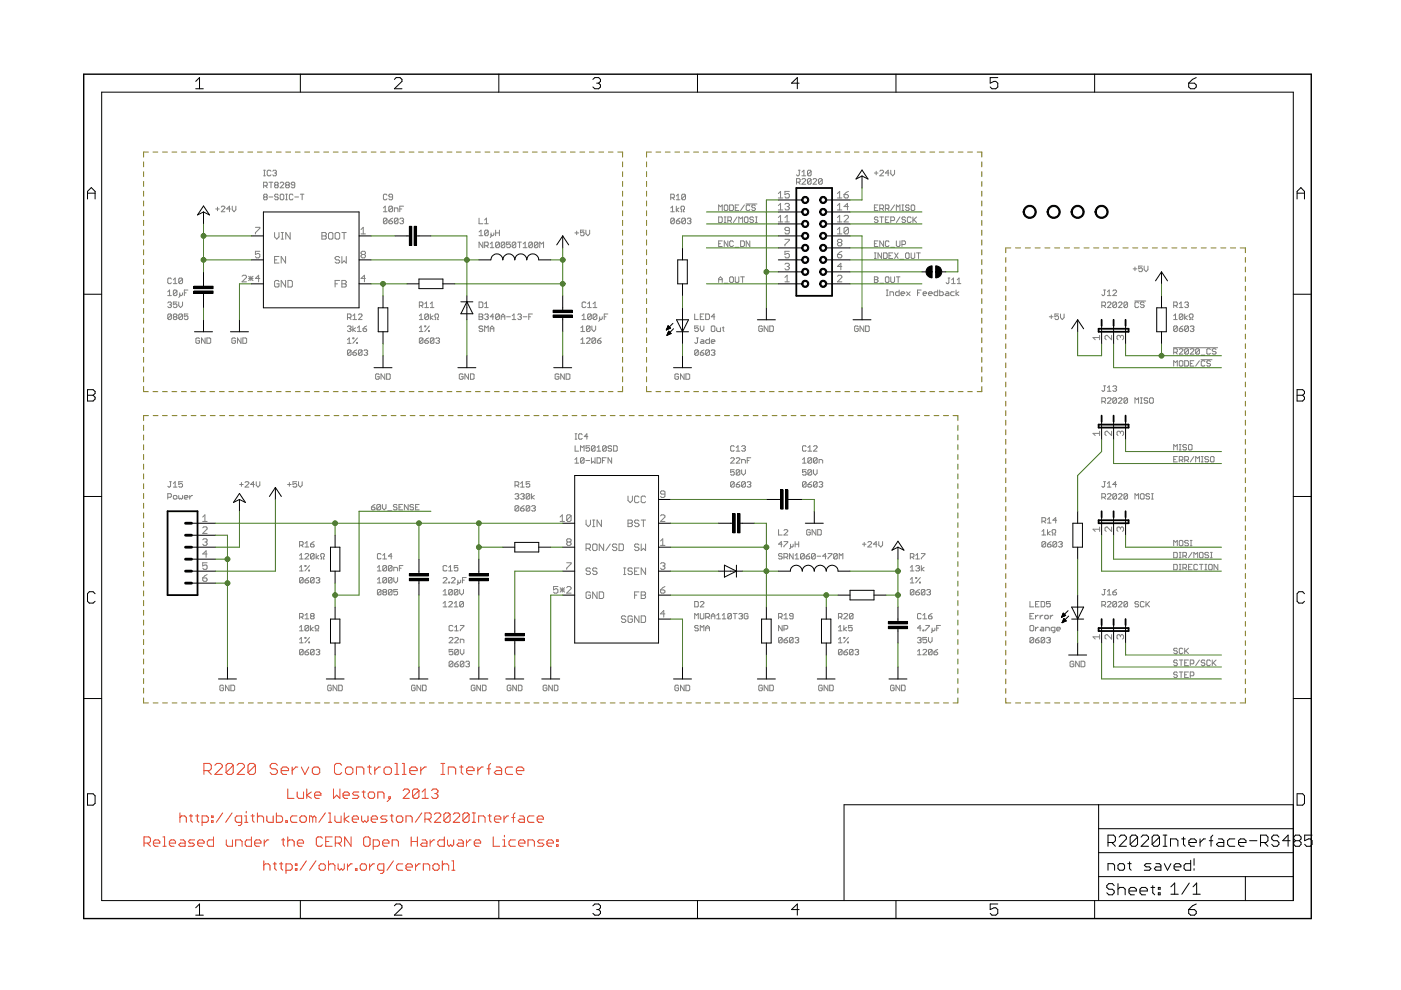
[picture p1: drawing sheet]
<svg xmlns="http://www.w3.org/2000/svg" width="297mm" height="210mm" viewBox="0 0 297 210" stroke-linecap="round" stroke-linejoin="round" font-family="sans-serif">
<g fill="none" stroke="#807b1d" stroke-width=".21">
<path d="M30.4 34.3v1.1M30.4 36.4v1M30.4 38.5v1M31.5 32.2h-1.1v1.1M32.4 32.2h1.1M34.5 32.2h1M36.5 32.2h1M38.5 32.2h1M40.5 32.2h1M42.5 32.2h1M44.5 32.2h1M46.5 32.2h1.1"/>
<path d="M48.5 32.2h1M50.6 32.2h1M52.5 32.2h1.1M54.6 32.2h1M56.6 32.2h1M58.6 32.2h1M60.6 32.2h1M62.6 32.2h1M64.6 32.2h1M66.6 32.2h1.1M68.6 32.2h1M70.7 32.2h1"/>
<path d="M72.7 32.2h1M74.7 32.2h1M76.7 32.2h1M78.7 32.2h1M80.7 32.2h1M82.7 32.2h1M84.7 32.2h1M86.8 32.2h1M88.7 32.2h1.1M90.8 32.2h1M92.8 32.2h1M94.8 32.2h1"/>
<path d="M96.8 32.2h1M98.8 32.2h1M100.8 32.2h1M102.8 32.2h1.1M104.8 32.2h1M106.9 32.2h1M108.8 32.2h1.1M110.9 32.2h1M112.9 32.2h1M114.9 32.2h1M116.9 32.2h1M118.9 32.2h1"/>
<path d="M121 32.2h.9M122.9 32.2h1.1M125 32.2h1M127 32.2h1M129 32.2h1M131 32.2h1v1.1M132 34.3v1.1M132 36.4v1M132 38.5v1M137.1 34.3v1.1M137.1 36.4v1M137.1 38.5v1"/>
<path d="M138.1 32.2h-1v1.1M139.1 32.2h1M141.1 32.2h1M143.1 32.2h1M145.1 32.2h1M147.1 32.2h1M149.1 32.2h1M151.1 32.2h1M153.1 32.2h1M155.1 32.2h1M157.1 32.2h1M159.1 32.2h1"/>
<path d="M161.1 32.2h1M163.1 32.2h1M165.1 32.2h1M167.1 32.2h1M169.1 32.2h1M171.1 32.2h1M173.1 32.2h1M175.1 32.2h1M177.1 32.2h1M179.1 32.2h1M181.2 32.2h.9M183.1 32.2h1.1"/>
<path d="M185.1 32.2h1.1M187.1 32.2h1M189.2 32.2h.9M191.1 32.2h1.1M193.1 32.2h1.1M195.2 32.2h.9M197.2 32.2h1M199.1 32.2h1.1M201.2 32.2h1M203.2 32.2h1M205.2 32.2h1M207.2 32.2h1v1.1"/>
<path d="M208.2 34.3v1.1M208.2 36.4v1M208.2 38.5v1M30.4 40.5v1.1M30.4 42.6v1.1M30.4 44.7v1M30.4 46.7v1.1M30.4 48.8v1.1M30.4 50.9v1.1M30.4 52.9v1.1M30.4 55v1.1M30.4 57.1v1"/>
<path d="M30.4 59.2v1M132 40.5v1.1M132 42.6v1.1M132 44.7v1M132 46.7v1.1M132 48.8v1.1M132 50.9v1.1M132 52.9v1.1M132 55v1.1M132 57.1v1M132 59.2v1M137.1 40.5v1.1"/>
<path d="M137.1 42.6v1.1M137.1 44.7v1M137.1 46.7v1.1M137.1 48.8v1.1M137.1 50.9v1.1M137.1 52.9v1.1M137.1 55v1.1M137.1 57.1v1M137.1 59.2v1M208.2 40.5v1.1M208.2 42.6v1.1M208.2 44.7v1"/>
<path d="M208.2 46.7v1.1M208.2 48.8v1.1M208.2 50.9v1.1M208.2 52.9v1.1M208.2 55v1.1M208.2 57.1v1M208.2 59.2v1M213.2 54.6v1M213.2 56.6v1M213.2 58.7v1M214.3 52.6h-1.1v1M215.3 52.6h1.1"/>
<path d="M217.4 52.6h1.1M219.5 52.6h1M221.5 52.6h1.1M223.6 52.6h1.1M225.7 52.6h1M227.8 52.6h1M229.8 52.6h1.1M231.9 52.6h1.1M233.9 52.6h1.1M236 52.6h1.1M238.1 52.6h1.1M240.2 52.6h1"/>
<path d="M242.2 52.6h1.1M244.3 52.6h1.1M246.4 52.6h1M248.5 52.6h1M250.5 52.6h1.1M252.6 52.6h1.1M254.7 52.6h1M256.8 52.6h1M258.8 52.6h1.1M260.9 52.6h1.1M262.9 52.6h1.1v1M264 54.6v1"/>
<path d="M264 56.6v1M264 58.7v1M30.4 61.2v1.1M30.4 63.3v1.1M30.4 65.4v1M30.4 67.5v1M30.4 69.5v1.1M30.4 71.6v1.1M30.4 73.7v1M30.4 75.8v1M30.4 77.8v1.1M30.4 79.9v1.1"/>
<path d="M132 61.2v1.1M132 63.3v1.1M132 65.4v1M132 67.5v1M132 69.5v1.1M132 71.6v1.1M132 73.7v1M132 75.8v1M132 77.8v1.1M132 79.9v1.1M137.1 61.2v1.1M137.1 63.3v1.1"/>
<path d="M137.1 65.4v1M137.1 67.5v1M137.1 69.5v1.1M137.1 71.6v1.1M137.1 73.7v1M137.1 75.8v1M137.1 77.8v1.1M137.1 79.9v1.1M208.2 61.2v1.1M208.2 63.3v1.1M208.2 65.4v1M208.2 67.5v1"/>
<path d="M208.2 69.5v1.1M208.2 71.6v1.1M208.2 73.7v1M208.2 75.8v1M208.2 77.8v1.1M208.2 79.9v1.1M213.2 60.7v1M213.2 62.7v1M213.2 64.8v1M213.2 66.8v1M213.2 68.8v1M213.2 70.8v1.1"/>
<path d="M213.2 72.9v1M213.2 74.9v1M213.2 76.9v1.1M213.2 79v1M264 60.7v1M264 62.7v1M264 64.8v1M264 66.8v1M264 68.8v1M264 70.8v1.1M264 72.9v1M264 74.9v1"/>
<path d="M264 76.9v1.1M264 79v1M30.4 81.9v1.1h1.1M30.4 90.2v1.1M30.4 92.2v1.1M30.4 94.3v1.1M30.4 96.4v1M30.4 98.4v1.1M31.5 88.1h-1.1v1.1M32.4 83h1.1M32.5 88.1h1M34.5 88.1h1"/>
<path d="M34.5 83h1M36.5 83h1M36.5 88.1h1M38.5 83h1M38.5 88.1h1M40.5 83h1M40.5 88.1h1M42.5 83h1M42.6 88.1h1M44.5 83h1M44.6 88.1h1M46.5 83h1.1"/>
<path d="M46.6 88.1h1M48.5 83h1M48.6 88.1h1M50.6 83h1M50.6 88.1h1.1M52.5 83h1.1M52.7 88.1h1M54.6 83h1M54.7 88.1h1M56.6 83h1M56.7 88.1h1M58.6 83h1"/>
<path d="M58.7 88.1h1M60.6 83h1M60.7 88.1h1M62.6 83h1M62.7 88.1h1.1M64.6 83h1M64.8 88.1h1M66.6 83h1.1M66.8 88.1h1M68.6 83h1M68.8 88.1h1M70.7 83h1"/>
<path d="M70.8 88.1h1.1M72.7 83h1M72.9 88.1h1M74.7 83h1M74.9 88.1h1M76.7 83h1M76.9 88.1h1M78.7 83h1M78.9 88.1h1M80.7 83h1M80.9 88.1h1M82.7 83h1"/>
<path d="M82.9 88.1h1.1M84.7 83h1M85 88.1h1M86.8 83h1M87 88.1h1M88.7 83h1.1M89 88.1h1M90.8 83h1M91 88.1h1M92.8 83h1M93 88.1h1.1M94.8 83h1"/>
<path d="M95 88.1h1.1M96.8 83h1M97.1 88.1h1M98.8 83h1M99.1 88.1h1M100.8 83h1M101.1 88.1h1M102.8 83h1.1M103.1 88.1h1.1M104.8 83h1M105.2 88.1h1M106.9 83h1"/>
<path d="M107.2 88.1h1M108.8 83h1.1M109.2 88.1h1M110.9 83h1M111.2 88.1h1M112.9 83h1M113.2 88.1h1.1M114.9 83h1M115.2 88.1h1.1M116.9 83h1M117.3 88.1h1M118.9 83h1"/>
<path d="M119.3 88.1h1M121 83h.9M121.3 88.1h1M122.9 83h1.1M123.3 88.1h1M125 83h1M125.4 88.1h1M127 83h1M127.3 88.1h1.1M129 83h1M129.4 88.1h1M131.4 88.1h1"/>
<path d="M132 81.9v1.1h-1M133.4 88.1h1.1M135.4 88.1h1.1M137.1 81.9v1.1h1M137.5 88.1h1M139.1 83h1M139.5 88.1h1M141.1 83h1M141.5 88.1h1M143.1 83h1M143.5 88.1h1M145.1 83h1"/>
<path d="M145.6 88.1h1M147.1 83h1M147.5 88.1h1.1M149.1 83h1M149.6 88.1h1M151.1 83h1M151.6 88.1h1M153.1 83h1M153.6 88.1h1.1M155.1 83h1M155.6 88.1h1M157.1 83h1"/>
<path d="M157.7 88.1h1M159.1 83h1M159.7 88.1h1M161.1 83h1M161.7 88.1h1M163.1 83h1M163.7 88.1h1M165.1 83h1M165.7 88.1h1.1M167.1 83h1M167.7 88.1h1.1M169.1 83h1"/>
<path d="M169.8 88.1h1M171.1 83h1M171.8 88.1h1M173.1 83h1M173.8 88.1h1M175.1 83h1M175.8 88.1h1M177.1 83h1M177.9 88.1h1M179.1 83h1M179.8 88.1h1.1M181.2 83h.9"/>
<path d="M181.9 88.1h1M183.1 83h1.1M183.9 88.1h1M185.1 83h1.1M185.9 88.1h1.1M187.1 83h1M187.9 88.1h1M189.2 83h.9M190 88.1h1M191.1 83h1.1M192 88.1h1M193.1 83h1.1"/>
<path d="M194 88.1h1M195.2 83h.9M196 88.1h1M197.2 83h1M198 88.1h1.1M199.1 83h1.1M200 88.1h1.1M201.2 83h1M202.1 88.1h1v1.1M203.1 90.2v1.1M203.1 92.2v1.1M203.1 94.3v1.1"/>
<path d="M203.1 96.4v1M203.1 98.4v1.1M203.2 83h1M205.2 83h1M208.2 81.9v1.1h-1M213.2 81v1M213.2 83v1.1M213.2 85.1v1M213.2 87.1v1M213.2 89.1v1.1M213.2 91.1v1.1M213.2 93.2v1"/>
<path d="M213.2 95.2v1M213.2 97.2v1.1M213.2 99.3v1M264 81v1M264 83v1.1M264 85.1v1M264 87.1v1M264 89.1v1.1M264 91.1v1.1M264 93.2v1M264 95.2v1M264 97.2v1.1"/>
<path d="M264 99.3v1M30.4 100.5v1M30.4 102.6v1M30.4 104.6v1.1M30.4 106.7v1.1M30.4 108.7v1.1M30.4 110.8v1.1M30.4 112.9v1M30.4 115v1M30.4 117v1.1M30.4 119.1v1M203.1 100.5v1"/>
<path d="M203.1 102.6v1M203.1 104.6v1.1M203.1 106.7v1.1M203.1 108.7v1.1M203.1 110.8v1.1M203.1 112.9v1M203.1 115v1M203.1 117v1.1M203.1 119.1v1M213.2 101.3v1M213.2 103.3v1.1M213.2 105.4v1"/>
<path d="M213.2 107.4v1M213.2 109.4v1.1M213.2 111.4v1.1M213.2 113.5v1M213.2 115.5v1.1M213.2 117.5v1.1M213.2 119.6v1M264 101.3v1M264 103.3v1.1M264 105.4v1M264 107.4v1M264 109.4v1.1"/>
<path d="M264 111.4v1.1M264 113.5v1M264 115.5v1.1M264 117.5v1.1M264 119.6v1M30.4 121.1v1.1M30.4 123.2v1.1M30.4 125.3v1M30.4 127.3v1.1M30.4 129.4v1.1M30.4 131.5v1M30.4 133.5v1.1"/>
<path d="M30.4 135.6v1.1M30.4 137.7v1M30.4 139.7v1.1M203.1 121.1v1.1M203.1 123.2v1.1M203.1 125.3v1M203.1 127.3v1.1M203.1 129.4v1.1M203.1 131.5v1M203.1 133.5v1.1M203.1 135.6v1.1M203.1 137.7v1"/>
<path d="M203.1 139.7v1.1M213.2 121.6v1.1M213.2 123.6v1.1M213.2 125.7v1M213.2 127.7v1M213.2 129.7v1.1M213.2 131.8v1M213.2 133.8v1M213.2 135.8v1M213.2 137.9v1M213.2 139.9v1M264 121.6v1.1"/>
<path d="M264 123.6v1.1M264 125.7v1M264 127.7v1M264 129.7v1.1M264 131.8v1M264 133.8v1M264 135.8v1M264 137.9v1M264 139.9v1M30.4 148v1h1.1M30.4 141.8v1.1M30.4 143.9v1"/>
<path d="M30.4 145.9v1.1M32.5 149h1M34.5 149h1M36.5 149h1M38.5 149h1M40.5 149h1M42.6 149h1M44.6 149h1M46.6 149h1M48.6 149h1M50.6 149h1.1M52.7 149h1"/>
<path d="M54.7 149h1M56.7 149h1M58.7 149h1M60.7 149h1M62.7 149h1.1M64.8 149h1M66.8 149h1M68.8 149h1M70.8 149h1.1M72.9 149h1M74.9 149h1M76.9 149h1"/>
<path d="M78.9 149h1M80.9 149h1M82.9 149h1.1M85 149h1M87 149h1M89 149h1M91 149h1M93 149h1.1M95 149h1.1M97.1 149h1M99.1 149h1M101.1 149h1"/>
<path d="M103.1 149h1.1M105.2 149h1M107.2 149h1M109.2 149h1M111.2 149h1M113.2 149h1.1M115.2 149h1.1M117.3 149h1M119.3 149h1M121.3 149h1M123.3 149h1M125.4 149h1"/>
<path d="M127.3 149h1.1M129.4 149h1M131.4 149h1M133.4 149h1.1M135.4 149h1.1M137.5 149h1M139.5 149h1M141.5 149h1M143.5 149h1M145.6 149h1M147.5 149h1.1M149.6 149h1"/>
<path d="M151.6 149h1M153.6 149h1.1M155.6 149h1M157.7 149h1M159.7 149h1M161.7 149h1M163.7 149h1M165.7 149h1.1M167.7 149h1.1M169.8 149h1M171.8 149h1M173.8 149h1"/>
<path d="M175.8 149h1M177.9 149h1M179.8 149h1.1M181.9 149h1M183.9 149h1M185.9 149h1.1M187.9 149h1M190 149h1M192 149h1M194 149h1M196 149h1M198 149h1.1"/>
<path d="M200 149h1.1M203.1 141.8v1.1M203.1 143.9v1M203.1 145.9v1.1M203.1 148v1h-1M213.2 148v1h1.1M213.2 141.9v1M213.2 144v1M213.2 146v1M215.3 149h1.1M217.4 149h1.1M219.5 149h1"/>
<path d="M221.5 149h1.1M223.6 149h1.1M225.7 149h1M227.8 149h1M229.8 149h1.1M231.9 149h1.1M233.9 149h1.1M236 149h1.1M238.1 149h1.1M240.2 149h1M242.2 149h1.1M244.3 149h1.1"/>
<path d="M246.4 149h1M248.5 149h1M250.5 149h1.1M252.6 149h1.1M254.7 149h1M256.8 149h1M258.8 149h1.1M260.9 149h1.1M264 148v1h-1.1M264 141.9v1M264 144v1M264 146v1"/>
</g>
<g fill="none" stroke="#e53c22" stroke-width=".21">
<path d="M30.5 178.8h1l.4-.4v-.7l-.4-.3h-1v2M31.2 178.8l.7 .6M32.5 178.8h1.4v-.4l-.4-.3h-.6l-.4 .3v.7l.4 .3h.6M34.6 177.4h.3v2M34.6 179.4h.6M35.9 178.8h1.3v-.4l-.3-.3h-.7l-.3 .3v.7l.3 .3h.7M38.2 172.4v2M38.2 173.3l.3-.3h.7l.3 .3v1.1M38.2 178.1h.7l.4 .3v1h-1.1l-.3-.3 .3-.3h1.1M40.1 173h.7M40.5 172.7v1.3l.3 .4M41.2 178.1h-.9l-.4 .3 .4 .4h.6l.3 .3-.3 .3h-1"/>
<path d="M41.5 173h.7M41.8 172.7v1.3l.4 .4M41.9 178.8h1.4v-.4l-.4-.3h-.6l-.4 .3v.7l.4 .3h.6M42.9 174.4h.9l.4-.4v-.7l-.4-.3h-.9v2M43.2 163.4h1.2l.4-.4v-.8l-.4-.3h-1.2v2.3M44 163.4l.8 .8M44.8 173h.4v.3h-.4zM44.8 174h.4v.4h-.4zM45.3 177.4v2h-1l-.3-.3v-.7l.3-.3h1M45.6 162.2l.4-.3h.7l.4 .3v.4l-1.5 1.6h1.5M47.2 172.4l-1.3 2M48 178.1v1l.3 .3h1v-1.3"/>
<path d="M49.2 172.4l-1.4 2M49.5 162.2l-.4-.3h-.8l-.4 .3v1.6M49.5 162.2v1.6l-.4 .4h-.8l-.4-.4M49.5 162.2l-1.6 1.6M50 179.4v-1.3h1l.3 .3v1M50.3 162.2l.3-.3h.8l.4 .3v.4l-1.5 1.6h1.5M51.2 174.4h-1l-.3-.4v-.7l.3-.3h1v1.7l-.3 .3h-.3M51.9 173h.3v1.4M51.9 174.4h.6M52.2 172v.4M53.2 173h.7M53.3 177.4v2h-1l-.3-.3v-.7l.3-.3h1"/>
<path d="M53.6 172.7v1.3l.3 .4M54 178.8h1.3v-.4l-.3-.3h-.7l-.3 .3v.7l.3 .3h.7M54.2 162.2l-.4-.3h-.8l-.4 .3v1.6M54.2 162.2v1.6l-.4 .4h-.8l-.4-.4M54.2 162.2l-1.6 1.6M54.6 173.3l.3-.3h.7l.3 .3v1.1M54.6 172.4v2M56 178.1v1.3M56.6 173v1l.3 .4h1v-1.4M57 178.1h-.3l-.7 .7M58.6 172.4v2h1l.3-.4v-.7l-.3-.3h-1M58.8 162.2l-.4-.3h-.7l-.4 .3v.4l.4 .4h.7l.4 .4v.4l-.4 .4h-.7l-.4-.4"/>
<path d="M59.6 163.4h1.6v-.4l-.4-.4h-.8l-.4 .4v.8l.4 .4h.8M59.7 178.1h.6M60 177.7v1.4l.3 .3M60.6 174h.3v.4h-.3zM61 167.3v2h1.3M61 177.4v2M61 178.4l.4-.3h.6l.4 .3v1M61.9 162.6v1.6M63 173h-1.1l-.3 .3v.7l.3 .4h1.1M63 167.9v1l.3 .4h1.1v-1.4M63 178.8h1.4v-.4l-.3-.3h-.7l-.4 .3v.7l.4 .3h.7M63.1 162.6h-.4l-.8 .8"/>
<path d="M63.9 162.6l.8 1.6 .8-1.6M63.9 173h.7l.3 .3v.7l-.3 .4h-.7l-.3-.4v-.7zM65 167.3v2M66 167.9l-1 .7 1 .7M66.3 173.3l-.3-.3h-.4v1.4M66.3 173.3v1.1M66.3 173.3l.3-.3 .4 .3v1.1M66.6 162.6h.8l.4 .4v.8l-.4 .4h-.8l-.4-.4v-.8zM66.7 168.6h1.3v-.3l-.3-.4h-.7l-.3 .4v.6l.3 .4h.7M68.4 177.7l-.4-.3h-.6l-.3 .3v1.4l.3 .3h.6l.4-.3M69 172.4l-1.4 2M69.1 178.4h.6"/>
<path d="M69.6 174.4h.7M69.6 172.4h.4v2M70.4 177.4h-1.3v2h1.3M70.7 167.3v2l.7-.7 .7 .7v-2M71 173v1l.3 .4h1v-1.4M71.1 178.8h1l.3-.4v-.7l-.3-.3h-1v2M71.8 178.8l.6 .6M72.4 162.2l-.3-.3h-.8l-.4 .3v1.6l.4 .4h.8l.3-.4M72.7 168.6h1.4v-.3l-.4-.4h-.6l-.4 .4v.6l.4 .4h.6M73 172.4v2M73.6 162.6h.8l.4 .4v.8l-.4 .4h-.8l-.4-.4v-.8zM74 173l-1 .7 1 .7"/>
<path d="M74.4 177.4v2l-1.3-2v2M74.7 173.7h1.3v-.4l-.3-.3h-.7l-.3 .3v.7l.3 .4h.7M75.6 164.2v-1.6h1.2l.3 .4v1.2M76.1 167.9h-1l-.4 .4 .4 .3h.6l.4 .3-.4 .4h-1M76.7 173v1l.3 .4 .4-.4 .3 .4 .3-.4v-1M76.8 167.9h.6M77.1 167.6v1.3l.3 .4M77.1 177.7l.3-.3h.7l.4 .3v1.4l-.4 .3h-.7l-.3-.3zM77.9 162.6h.8M78.1 168.3l.3-.4h.7l.3 .4v.6l-.3 .4h-.7l-.3-.4zM78.3 162.2v1.6l.4 .4M78.7 173.7h1.3v-.4l-.3-.3h-.7l-.3 .3v.7l.3 .4h.7"/>
<path d="M79.1 179.4h1l.3-.3v-.7l-.3-.3h-1v2M79.5 162.6v1.6M80.1 169.3v-1.4h1l.3 .4v1M80.7 162.6h-.4l-.8 .8M81.1 178.8h1.4v-.4l-.4-.3h-.6l-.4 .3v.7l.4 .3h.6M81.4 163l.4-.4h.8l.4 .4v.8l-.4 .4h-.8l-.4-.4zM82.1 173h-1.1l-.3 .3 .3 .4h.7l.4 .3-.4 .4h-1M82.4 168.9h.4v.4h-.4zM82.7 173h.7M82.8 169.3l-.7 .7M83.1 172.7v1.3l.3 .4M83.2 179.4v-1.3h.9l.4 .3v1"/>
<path d="M83.7 161.9h.5v2.3M83.7 164.2h.9M84.4 173h.7l.3 .3v.7l-.3 .4h-.7l-.4-.4v-.7zM85.3 161.9h.4v2.3M85.3 164.2h.8M85.5 167.6l.3-.3h.7l.3 .3v.3l-1.3 1.4h1.3M86.1 174.4v-1.4h1l.3 .3v1.1M86.9 163.4h1.5v-.4l-.3-.4h-.8l-.4 .4v.8l.4 .4h.8M87.2 178.4h1.3M87.2 177.4v2M88.5 177.4v2M88.8 167.6v1.3l-.3 .4h-.7l-.3-.4"/>
<path d="M88.8 167.6l-.3-.3h-.7l-.3 .3v1.3M88.8 167.6l-1.3 1.3M89.2 162.6v1.6M89.4 172.4l-1.3 2M89.5 169.3h1.3M89.5 167.9l.6-.6v2M89.5 178.1h.7l.3 .3v1h-1l-.3-.3 .3-.3h1M90.1 173.7h1l.3-.4v-.6l-.3-.3h-1v2M90.4 162.6h-.4l-.8 .8M90.8 173.7l.6 .7M91.2 178.1v1.3M91.5 167.6l.3-.3h.7l.3 .3v.3l-.3 .4"/>
<path d="M92.1 172.7l.3-.3h.7l.3 .3v.3l-1.3 1.4h1.3M92.2 168.3h.3M92.2 178.1h-.3l-.7 .7M92.5 168.3l.3 .3v.3l-.3 .4h-.7l-.3-.4M93.5 161.9h.8M93.5 164.2h.8M93.9 161.9v2.3M94.2 177.4v2h-1l-.4-.3v-.7l.4-.3h1M94.9 178.1v1l.3 .3 .4-.3 .3 .3 .3-.3v-1M95 164.2v-1.6h1.2l.4 .4v1.2M95.4 172.7v1.3l-.3 .4h-.6l-.4-.4M95.4 172.7l-.3-.3h-.6l-.4 .3v1.3"/>
<path d="M95.4 172.7l-1.3 1.3M96.1 172.7l.3-.3h.7l.4 .3v.3l-1.4 1.4h1.4M97.2 178.1h.7l.3 .3v1h-1l-.3-.3 .3-.3h1M97.4 162.6h.8M97.8 162.2v1.6l.4 .4M98.9 178.1v1.3M98.9 163.4h1.6v-.4l-.4-.4h-.7l-.5 .4v.8l.5 .4h.7M99.5 172.7v1.3l-.3 .4h-.7l-.4-.4M99.5 172.7l-.3-.3h-.7l-.4 .3v1.3M99.5 172.7l-1.4 1.3M99.9 178.1h-.3l-.7 .7M100.1 174.4h.7"/>
<path d="M100.1 172.4h.7M100.5 172.4v2M100.6 178.8h1.3v-.4l-.3-.3h-.7l-.3 .3v.7l.3 .3h.7M101.3 162.6v1.6M101.5 174.4v-1.4h1l.3 .3v1.1M102.5 162.6h-.4l-.8 .8M103.3 163h.7M103.5 173h.7M103.8 172.7v1.3l.4 .4M104 161.9l-.4 .3v2M104.6 177.4v2h1.3M104.8 173.7h1.4v-.4l-.4-.3h-.6l-.4 .3v.7l.4 .4h.6"/>
<path d="M105.2 162.6h.8l.4 .4v1.2h-1.2l-.4-.4 .4-.4h1.2M106.6 179.4h.7M106.6 178.1h.3v1.3M106.9 173v1.4M106.9 177.1v.3M107.8 173h-.3l-.6 .7M108.5 173.3h.7M108.7 162.6h-1.2l-.3 .4v.8l.3 .4h1.2M109.2 172.4l-.4 .3v1.7M109.3 178.1h-1l-.4 .3v.7l.4 .3h1M109.5 163.4h1.6v-.4l-.5-.4h-.7l-.4 .4v.8l.4 .4h.7M110 178.8h1.3v-.4l-.3-.3h-.7l-.3 .3v.7l.3 .3h.7"/>
<path d="M110.2 173h.7l.3 .3v1.1h-1l-.3-.4 .3-.3h1M111.9 179.4v-1.3h1.1l.3 .3v1M113.2 173h-1l-.3 .3v.7l.3 .4h1M113.9 173.7h1.3v-.4l-.3-.3h-.7l-.3 .3v.7l.3 .4h.7M115.3 178.1h-1l-.3 .3 .3 .4h.7l.3 .3-.3 .3h-1M116 178.8h1.3v-.4l-.3-.3h-.7l-.3 .3v.7l.3 .3h.7M118 179.1h.3v.3h-.3zM118 178.1h.3v.3h-.3zM55.9 183.5l.4-.3h.6l.3 .3v1M55.9 182.5v2M57.9 183.2h.7M58.3 182.8v1.4l.3 .3"/>
<path d="M59.3 183.2h.7M59.6 182.8v1.4l.4 .3M60.6 184.5h1l.3-.3v-.7l-.3-.3h-1v2M62.6 183.2h.4v.3h-.4zM62.6 184.2h.4v.3h-.4zM64.9 182.5l-1.3 2M67 182.5l-1.4 2M68 183.2h.6l.4 .3v.7l-.4 .3h-.6l-.3-.3v-.7zM69.6 183.5l.4-.3h.7l.3 .3v1M69.6 182.5v2M71.7 183.2v1l.3 .3 .4-.3 .3 .3 .3-.3v-1M73.7 183.2v1.3"/>
<path d="M74.7 183.2h-.4l-.6 .6M75.4 184.2h.3v.3h-.3zM76.7 183.2h.7l.3 .3v.7l-.3 .3h-.7l-.3-.3v-.7zM78.4 183.2v1.3M79.4 183.2h-.4l-.6 .6M81.4 184.5h-1l-.3-.3v-.7l.3-.3h1v1.7l-.4 .3h-.3M83.4 182.5l-1.3 2M85.4 183.2h-1l-.3 .3v.7l.3 .3h1M86.1 183.8h1.3v-.3l-.3-.3h-.7l-.3 .3v.7l.3 .3h.7M88.1 183.2v1.3M89.1 183.2h-.4l-.6 .6M89.8 184.5v-1.3h1l.3 .3v1"/>
<path d="M91.8 183.5l.3-.3h.7l.3 .3v.7l-.3 .3h-.7l-.3-.3zM93.8 183.5l.3-.3h.7l.3 .3v1M93.8 182.5v2M95.8 184.5h.6M95.8 182.5h.3v2"/>
</g>
<g fill="none" stroke="#808080" stroke-width=".21">
<path d="M55.9 39.4h.6l.2-.2-.2-.6h-.6v1.2M55.9 37.3h.4M55.9 36.1h.4M56.1 36.1v1.2M56.3 39.4l.4 .4M57 38.6h.8M57.5 36.3l-.3-.2h-.3l-.2 .2v.8l.2 .2h.3l.3-.2M57.5 38.6v1.2M57.8 36.3l.2-.2h.4l.2 .2-.2 .4M58.2 36.7h.2M58.4 39.2l-.2-.2 .2-.4h.4l.2 .2-.2 .4M58.4 39.2l-.2 .2 .2 .4h.4l.2-.2-.2-.4"/>
<path d="M58.4 39.2h.4M58.4 36.7l.2 .2-.2 .4h-.4l-.2-.2M59.4 38.8l.2-.2h.4l.2 .2-.8 1h.8M60.8 39.2l-.3 .2 .3 .4h.3l.3-.2-.3-.4M60.8 39.2l-.3-.2 .3-.4h.3l.3 .2-.3 .4M60.8 39.2h.3M62.5 39.2h-.6l-.2-.2 .2-.4h.4l.2 .2v.8l-.2 .2h-.4l-.2-.2M168.9 38.6h.6l.1-.1-.1-.6h-.6v1.2M169.3 38.6l.3 .5M169.3 36.1h.3M169.5 36.1v1l-.2 .2-.4-.2M170 38.1l.2-.2h.4l.2 .2v.2l-.8 .8h.8"/>
<path d="M170 37.3h.8M170 36.5l.4-.4v1.2M172 38.1l-.2-.2h-.4l-.2 .2v.7M172 38.1v.7l-.2 .3h-.4l-.2-.3M172 36.3l-.2-.2h-.4l-.2 .2v.8M172 36.3v.8l-.2 .2h-.4l-.2-.2M172 38.1l-.8 .7M172 36.3l-.8 .8M172.4 38.1l.2-.2h.3l.3 .2-.8 1h.8M174.3 38.1l-.2-.2h-.4l-.2 .2v.7M174.3 38.1v.7l-.2 .3h-.4l-.2-.3M174.3 38.1l-.8 .7"/>
<path d="M185.4 36.7h.8M185.8 36.3v.8M186.5 36.3l.2-.2h.4l.2 .2v.2l-.8 .8h.8M188.5 36.7h-.8l.6-.6v1.2M188.9 36.1v.8l.4 .4 .4-.4v-.8M36.3 59.2l-.1-.2h-.4l-.2 .2v.7l.2 .2h.4l.1-.2M36.8 59.3l.3-.3v1.1M38.7 59.2v.7l-.2 .2h-.4l-.2-.2M38.7 59.2l-.2-.2h-.4l-.2 .2v.7M38.7 59.2l-.8 .7M45.7 44.3h.8M46.1 43.9v.8"/>
<path d="M46.9 43.9l.2-.2h.4l.2 .2-.8 1h.8M48.9 44.3h-.8l.6-.6v1.2M49.2 43.7v.8l.4 .4 .4-.4v-.8M51.3 58.6l.3-.2h.4l.2 .2v.2l-.9 1h.9M52.7 58.6l.9 .9M52.7 59h.9M53.2 58.6v.9M53.6 58.6l-.9 .9M54.2 48.2h.9v.2l-.9 .9v.3M55.1 53.3h-.9v.7l.4-.3 .5 .3v.4l-.3 .3h-.4l-.2-.3M55.1 59h-.9l.6-.6v1.4M56.1 41.8l-.2-.2 .2-.4h.4l.2 .2-.2 .4"/>
<path d="M56.1 41.8l-.2 .1 .2 .5h.4l.2-.3-.2-.3M56.1 41.8h.4M57 41.8h.8M58.2 49.3v.9l.5 .5 .5-.5v-.9M58.2 55.1h.5M59 41.4l-.2-.2h-.4l-.2 .2 .2 .4h.4l.2 .1-.2 .5h-.4l-.2-.3M59.2 54.4h-1v1.4h1M59.2 59.7l-.3-.2h-.4l-.3 .2v.9l.3 .3h.4l.3-.3v-.4h-.5M59.6 41.2h.4l.2 .2v.7l-.2 .3h-.4l-.2-.3v-.7zM59.6 50.7h.5M59.6 49.3h.5M59.9 49.3v1.4"/>
<path d="M60.5 41.2h.4M60.5 42.4h.4M60.5 54.4v1.4l-.9-1.4v1.4M60.5 59.5v1.4l-.9-1.4v1.4M60.8 41.2v1.2M61.1 59.5h.6l.3 .2v.9l-.3 .3h-.6zM61.5 49.3v1.4l-.9-1.4v1.4M62.1 41.4l-.2-.2h-.4l-.1 .2v.7l.1 .3h.4l.2-.3M62.5 41.8h.8M63.7 41.2h.7M64.1 41.2v1.2M68.3 49.3h.7l.2 .3-.2 .4 .2 .5-.2 .2h-.7z"/>
<path d="M68.3 50h.7M69.9 49.3h.5l.2 .3v.9l-.2 .2h-.5l-.3-.2v-.9zM71.3 49.3h.5l.2 .3v.9l-.2 .2h-.5l-.3-.2v-.9zM72 54.6l-.2-.2h-.5l-.3 .4 .3 .3h.5l.2 .2v.3l-.2 .2h-.5l-.3-.2M72 59.5h-1v1.4M72.5 49.3h.9M72.5 59.5h.7l.2 .2-.2 .5 .2 .2v.2l-.2 .3h-.7zM72.5 54.4v1.4l.5-.5 .4 .5v-1.4M73 49.3v1.4M76.5 48.7l.5-.5v1.4M76.5 49.6h1M76.8 54l-.3 .2 .3 .5h.5l.2-.3-.2-.4"/>
<path d="M76.8 54l-.3-.3v-.2l.3-.2h.5l.2 .2-.2 .5M76.8 54h.5M77.5 59h-1l.8-.6v1.4M81.3 44.9h.8M81.3 44.1l.4-.4v1.2M82.1 41.4l-.3-.2h-.3l-.2 .2v.7l.2 .3h.3l.3-.3M82.1 46.5l-.3-.2h-.3l-.2 .2v.7M82.1 46.5v.7l-.3 .2h-.3l-.2-.2M82.1 46.5l-.8 .7M82.4 46.8h.6l.2 .4-.2 .2h-.4l-.2-.2zM83.2 41.8h-.6l-.2-.2 .2-.4h.4l.2 .2v.7l-.2 .3h-.4l-.2-.3M83.2 43.9v.8l-.2 .2h-.4l-.2-.2"/>
<path d="M83.2 43.9l-.2-.2h-.4l-.2 .2v.8M83.2 43.9l-.8 .8M83.2 46.3l-.8 .5M83.6 44.9v-.8h.6l.2 .2v.6M84.4 46.5l-.2-.2h-.4l-.2 .2v.7M84.4 46.5v.7l-.2 .2h-.4l-.2-.2M84.4 46.5l-.8 .7M84.8 46.5l.2-.2h.4l.2 .2-.2 .3M84.8 44.3h.4M85.2 46.8h.2M85.4 46.8l.2 .2-.2 .4h-.4l-.2-.2M85.6 43.7h-.8v1.2"/>
<path d="M101.6 46.3v1.1h.8M101.6 50h.8M101.6 49.2l.4-.4v1.2M102.4 51.3v1.2l-.8-1.2v1.2M102.8 47.4h.7M102.8 52.1h.5l.2-.2-.2-.6h-.5v1.2M102.8 46.6l.3-.3v1.1M103.1 52.1l.4 .4M103.5 49l-.7 .8M103.5 49l-.2-.2h-.3l-.2 .2v.8M103.5 49v.8l-.2 .2h-.3l-.2-.2M103.9 51.7l.4-.4v1.2"/>
<path d="M103.9 52.5h.8M104.1 49.4v.7l-.2 .3M104.7 49.4v.4l-.2 .2-.4-.2M105.1 49.4h.8M105.1 48.8v1.2M105.9 51.5l-.2-.2h-.4l-.2 .2v.8M105.9 48.8v1.2M105.9 51.5v.8l-.2 .2h-.4l-.2-.2M105.9 51.5l-.8 .8M107 51.5l-.1-.2h-.5l-.1 .2v.8M107 51.5v.8l-.1 .2h-.5l-.1-.2M107 51.5l-.7 .8"/>
<path d="M108.2 51.3h-.8v.6l.4-.2 .4 .2v.4l-.2 .2h-.4l-.2-.2M109.4 51.5l-.2-.2h-.4l-.2 .2v.8M109.4 51.5v.8l-.2 .2h-.4l-.2-.2M109.4 51.5l-.8 .8M109.8 51.3h.7M110.2 51.3v1.2M110.9 52.5h.8M110.9 51.7l.4-.4v1.2M112.9 51.5l-.2-.2h-.4l-.2 .2v.8M112.9 51.5v.8l-.2 .2h-.4l-.2-.2M112.9 51.5l-.8 .8M114.1 51.5l-.3-.2h-.3l-.2 .2v.8"/>
<path d="M114.1 51.5v.8l-.3 .2h-.3l-.2-.2M114.1 51.5l-.8 .8M114.4 52.5v-1.2l.4 .4 .4-.4v1.2M121.9 49.4h.8M122.3 49v.8M123.8 48.8h-.7v.6l.4-.2 .3 .2-.1 .6h-.5l-.1-.2M124.2 48.8v.8l.4 .4 .4-.4v-.8M142.2 41.9h.6l.2-.1-.2-.6h-.6v1.2M142.2 44.1l.4-.4v1.2M142.2 44.9h.8M142.6 41.9l.4 .5M143 46.5l-.2-.2h-.4l-.2 .2v.7"/>
<path d="M143 46.5v.7l-.2 .2h-.4l-.2-.2M143 46.5l-.8 .7M143.4 42.4h.8M143.4 46.8h.5l.3 .4-.3 .2h-.3zM143.4 43.7v1.2M143.4 41.6l.4-.4v1.2M143.9 44.1l-.5 .4 .5 .4M144.2 46.3l-.8 .5M144.4 44.9h.1v-.4l-.1-.2 .1-.6h.4l.2 .2v.4l-.2 .2v.4h.2M145.3 41.4l-.2-.2h-.4l-.2 .2v.7M145.3 41.4v.7l-.2 .3h-.4l-.2-.3M145.3 46.5l-.2-.2h-.4l-.2 .2v.7"/>
<path d="M145.3 46.5v.7l-.2 .2h-.4l-.2-.2M145.3 46.5l-.8 .7M145.3 41.4l-.8 .7M145.7 46.5l.2-.2h.4l.2 .2-.2 .3M146.1 46.8h.2M146.3 46.8l.2 .2-.2 .4h-.4l-.2-.2M152.4 44.6v-1.1l.3 .3 .4-.3v1.1M152.4 46h.6l.1 .2v.8l-.1 .2h-.6zM152.4 59.9v-.8l.3-.4 .4 .4v.8M152.4 59.3h.7M152.4 51.7h.3M153.1 51.1h-.7v1.2h.7"/>
<path d="M153.6 47.2h.3M153.6 46h.3M153.7 43.5h.4l.2 .2v.7l-.2 .2h-.4l-.1-.2v-.7zM153.7 46v1.2M154.3 46.8h.6l.2-.2-.2-.6h-.6v1.2M154.3 51.1v1.2l-.7-1.2v1.2M154.7 58.9l.2-.2h.4l.2 .2v.8l-.2 .2h-.4l-.2-.2zM154.7 43.5h.6l.2 .2v.7l-.2 .2h-.6zM154.7 46.8l.4 .4M155.5 51.3l-.2-.2h-.4l-.2 .2v.8l.2 .2h.4l.2-.2M155.9 58.7v1l.2 .2h.4l.1-.2v-1M155.9 52.4h.7"/>
<path d="M155.9 44.1h.4M156.3 46l-.8 1.2M156.6 47.2v-1.2l.4 .4 .4-.4v1.2M156.6 43.5h-.7v1.1h.7M157 58.7h.8M157 51.1h.6l.2 .2v.8l-.2 .2h-.6zM157.4 58.7v1.2M157.8 43.5l-.8 1.1M158 46h.4l.2 .2v.8l-.2 .2h-.4l-.2-.2v-.8zM158.2 43.2h2.3M159 43.7l-.2-.2h-.4l-.2 .2v.7l.2 .2h.4l.2-.2M159 51.1v1.2l-.8-1.2v1.2"/>
<path d="M159.8 46.2l-.2-.2h-.4l-.2 .4 .2 .2h.4l.2 .4-.2 .2h-.4l-.2-.2M160.2 43.7l-.3-.2h-.3l-.2 .3 .2 .3h.3l.3 .3-.3 .2h-.3l-.2-.2M160.2 47.2h.3M160.2 46h.3M160.4 46v1.2M165 46.1l.5-.4v1.4M165 41l.5-.4v1.4M165 43.6l.5-.5v1.4M165 47.1h1M165 44.5h1M165 42h1M166.4 50.7h1v.3l-1 .9v.2"/>
<path d="M166.4 59.8h1M166.4 58.8l.5-.4v1.4M166.4 46.1l.5-.4v1.4M166.4 56l.2-.2h.5l.3 .2v.3l-.3 .2M166.4 43.3l.2-.2h.5l.3 .2v.3l-.3 .2M166.4 47.1h1M166.9 56.5h.2M166.9 43.8h.2M167.1 43.8l.3 .3-.3 .4h-.5l-.2-.2M167.1 56.5l.3 .3-.3 .4h-.5l-.2-.2M167.4 40.6h-1v.7l.7-.3 .3 .3v.4l-.3 .3h-.5l-.2-.3M167.4 48.9h-.8l-.2-.2 .2-.5h.5l.3 .2v.9l-.3 .3h-.5l-.2-.3"/>
<path d="M167.4 53.3h-1v.7l.7-.3 .3 .3v.4l-.3 .3h-.5l-.2-.3M177.6 46.1l.4-.4v1.4M177.6 54h.7l.2 .4-.2 .3h-.5l-.2-.3zM177.6 58.6l.2-.2h.5l.2 .2v.2l-.9 1h.9M177.6 49.6h.9M177.6 48.7l.4-.5v1.4M177.6 41l.4-.4v1.4M177.6 43.6l.4-.5v1.4M177.6 47.1h.9M177.6 44.5h.9M177.6 42h.9M177.8 51.4l-.2-.2v-.2l.2-.3h.5l.2 .3-.2 .4"/>
<path d="M177.8 51.4l-.2 .3 .2 .4h.5l.2-.2-.2-.5M177.8 51.4h.5M178.5 56.5h-.9l.7-.7v1.4M178.5 53.3l-.9 .7M179 41.3h.7l.2 .4-.2 .3h-.5l-.2-.3zM179 45.9l.2-.2h.5l.2 .2v.2l-.9 1h.9M179.9 48.4v.9l-.2 .3h-.5l-.2-.3M179.9 48.4l-.2-.2h-.5l-.2 .2v.9M179.9 48.4l-.9 .9M179.9 43.8h-.9l.7-.7v1.4M179.9 40.6l-.9 .7M185.4 58.7h.5l.3 .2-.3 .4 .3 .4-.3 .2h-.5z"/>
<path d="M185.4 59.3h.5M185.4 51.7h.4M185.4 44.1h.4M185.4 54.8h.4M185.4 53.6h.4M185.6 53.6v1.2M186.2 43.5h-.8v1.1h.8M186.2 46.2l-.3-.2h-.3l-.2 .4 .2 .2h.3l.3 .4-.3 .2h-.3l-.2-.2M186.2 51.1h-.8v1.2h.8M186.5 44.2h.6l.2-.1v-.4l-.2-.2h-.6v1.1M186.5 46h.8M186.9 53.6v1.2l-.7-1.2v1.2"/>
<path d="M186.9 46v1.2M186.9 44.2l.4 .4M187.3 51.1v1.2l-.8-1.2v1.2M187.3 53.6h.6l.2 .2v.8l-.2 .2h-.6zM187.7 44.2h.6l.2-.1-.2-.6h-.6v1.1M187.7 46.6h.4M187.9 58.7h.4l.2 .2v.8l-.2 .2h-.4l-.2-.2v-.8zM188.1 44.2l.4 .4M188.5 46h-.8v1.2h.8M188.5 51.3l-.2-.2h-.4l-.2 .2v.8l.2 .2h.4l.2-.2M188.5 54.2h.4M188.9 46.8h.6l.2-.2v-.4l-.2-.2h-.6v1.2"/>
<path d="M188.9 58.7v1l.2 .2h.4l.2-.2v-1M188.9 52.4h.8M189.3 53.6h-.8v1.2h.8M189.7 43.5l-.8 1.1M189.7 53.6l.7 1.2M190 58.7h.8M190 51.1v1l.3 .2h.3l.2-.2v-1M190 44.6v-1.1l.4 .3 .4-.3v1.1M190.4 58.7v1.2M190.4 53.6l-.7 1.2M190.8 46l-.8 1.2M190.8 55h.8"/>
<path d="M191.2 51.8h.6l.2-.1v-.4l-.2-.2h-.6v1.2M191.2 43.5h.4M191.2 44.6h.4M191.4 43.5v1.1M192 46.2l-.2-.2h-.4l-.2 .4 .2 .2h.4l.2 .4-.2 .2h-.4l-.2-.2M192 53.8l.2-.2h.4l.2 .2v.8l-.2 .2h-.4l-.2-.2zM192.8 43.7l-.2-.2h-.4l-.2 .2 .2 .4h.4l.2 .1-.2 .4h-.4l-.2-.2M193.2 46.2l-.2-.2h-.4l-.2 .2v.8l.2 .2h.4l.2-.2M193.2 53.6v1l.1 .2h.4l.2-.2v-1M193.3 43.5h.4l.2 .2v.7l-.2 .2h-.4l-.1-.2v-.7zM193.6 46v1.2M193.7 46.6l.6 .6"/>
<path d="M194.3 46l-.7 .8M194.3 53.6h.8M194.7 53.6v1.2M201 59h.4M201.2 59v.9l-.2 .2-.4-.2M201.8 59.3l.4-.3v1.1M203 59.3l.3-.3v1.1M240.3 57h.8M240.6 56.6v.8M242.2 56.4h-.8v.6l.4-.2 .4 .2-.2 .6h-.4l-.2-.2M242.6 56.4v.8l.4 .4 .4-.4v-.8M35.6 61.9l.4-.4v1.2"/>
<path d="M35.6 62.7h.7M35.6 64.2l.2-.2h.4l.1 .2-.1 .4M36 64.6h.2M36.2 64.6l.1 .2-.1 .4h-.4l-.2-.2M36.3 66.8l-.1-.2h-.4l-.2 .2v.7M36.3 66.8v.7l-.1 .3h-.4l-.2-.3M36.3 66.8l-.7 .7M36.8 60.1h.7M36.9 67.2l-.1-.2 .1-.4h.4l.2 .2-.2 .4M36.9 67.2l-.1 .1 .1 .5h.4l.2-.3-.2-.3M36.9 67.2h.4M37.5 61.7v.8l-.2 .2h-.4l-.1-.2"/>
<path d="M37.5 61.7l-.2-.2h-.4l-.1 .2v.8M37.5 64h-.7v.6l.3-.2 .4 .2v.4l-.2 .2h-.4l-.1-.2M37.5 61.7l-.7 .8M37.9 64v.8l.4 .4 .4-.4v-.8M38.1 62.1v.7l-.2 .3M38.7 62.1v.4l-.2 .2-.4-.2M38.7 66.8v.7l-.2 .3h-.4l-.2-.3M38.7 66.8l-.2-.2h-.4l-.2 .2v.7M38.7 66.8l-.8 .7M39.1 62.1h.4M39.8 61.5h-.7v1.2M39.8 66.6h-.7v.6l.4-.2 .3 .2-.1 .6h-.4l-.2-.3"/>
<path d="M42.3 71.8l-.2-.1-.6 .1v.8l.6 .2 .2-.2v-.4h-.4M43.5 71.7v1.1l-.8-1.1v1.1M43.9 71.7h.6l.2 .1v.8l-.2 .2h-.6zM49.9 71.8l-.1-.1-.6 .1v.8l.6 .2 .1-.2v-.4h-.4M51.1 71.7v1.1l-.8-1.1v1.1M51.5 71.7h.6l.2 .1v.8l-.2 .2h-.6zM71 60.2h.6M72.5 60.2h.7M73.7 67.3h.5l.2-.1v-.4l-.2-.2h-.5v1.2M73.7 69.3l.1-.2h.4l.2 .2-.2 .4M73.7 72l.4-.3v1.1M73.7 72.8h.7"/>
<path d="M74.1 69.7h.1M74.1 67.3l.3 .5M74.2 69.7l.2 .2-.2 .4h-.4l-.1-.2M74.4 74.4l-.2-.2h-.4l-.1 .2v.8M74.4 74.4v.8l-.2 .1h-.4l-.1-.1M74.4 74.4l-.7 .8M74.8 67.8h.8M74.8 74.8h.6l.2 .4-.6 .1-.2-.1zM74.8 69.1v1.2M74.8 71.7h.2v.1h-.2zM74.8 67l.4-.4v1.2M75.4 69.5l-.6 .4 .6 .4"/>
<path d="M75.6 74.2l-.4 .2-.4 .4M75.6 72.6h.2v.2h-.2zM75.8 70.3h.8M75.8 69.5l.4-.4v1.2M75.8 71.7l-1 1.1M76 66.8l.2-.2h.4l.2 .2-.8 1h.8M76.8 74.4l-.2-.2h-.4l-.2 .2v.8M76.8 74.4v.8l-.2 .1h-.4l-.2-.1M76.8 74.4l-.8 .8M77 69.7h.6l.1 .4-.1 .2h-.4l-.2-.2zM77.2 74.4l.2-.2h.3l.2 .2-.2 .4M77.6 74.8h.1"/>
<path d="M77.7 74.8l.2 .2-.2 .3h-.3l-.2-.1M77.7 69.1l-.7 .6M80.4 79.4l-.2-.1h-.4l-.2 .1v.8l.2 .2 .6-.2v-.3h-.4M81.6 79.3v1.1l-.8-1.1v1.1M82 79.3h.6l.1 .1v.8l-.1 .2h-.6zM88.9 67.8h.8M88.9 64.8h.6l.2-.2v-.4l-.2-.2h-.6v1.2M88.9 70.3h.8M88.9 67l.4-.4v1.2M88.9 69.5l.4-.4v1.2M89.3 64.8l.4 .4M89.7 71.8v.8l-.2 .2h-.4l-.2-.2"/>
<path d="M89.7 71.8l-.2-.1h-.4l-.2 .1v.8M89.7 71.8l-.8 .8M90.1 65.2h.8M90.1 69.1h.2v.2h-.2zM90.1 72.2h.5l.3 .4-.6 .2-.2-.2zM90.1 64.4l.3-.4v1.2M90.9 66.8l-.3-.2h-.3l-.2 .2v.7M90.9 66.8v.7l-.3 .3h-.3l-.2-.3M90.9 70.1h.1v.2h-.1zM90.9 71.7l-.5 .1-.3 .4M90.9 66.8l-.8 .7M91 69.1l-.9 1.2"/>
<path d="M91.2 65.2h.8M91.2 66.6v1.2M91.2 64.4l.4-.4v1.2M91.8 67l-.6 .3 .6 .5M92 71.8v.8l-.2 .2h-.4l-.2-.2M92 71.8l-.2-.1h-.4l-.2 .1v.8M92 71.8l-.8 .8M92.2 67.8h.2v-.5l-.2-.1 .2-.6h.4l.2 .2v.4l-.2 .1v.5h.2M92.4 71.8l.6-.1 .2 .1-.2 .4M92.8 72.2h.2M93 72.2l.2 .2-.2 .4-.6-.2M98.2 79.4l-.2-.1-.6 .1v.8l.2 .2 .6-.2v-.3h-.4"/>
<path d="M99.3 79.3v1.1l-.7-1.1v1.1M99.7 79.3h.6l.2 .1v.8l-.2 .2h-.6zM101.6 66.6h.6l.2 .2-.2 .4 .2 .3-.2 .3h-.6zM101.6 67.2h.6M101.6 64h.6l.2 .2v.8l-.2 .2h-.6zM102.4 69.3l-.2-.2-.6 .2 .2 .4 .6 .2-.2 .4h-.4l-.2-.2M102.8 66.8l.2-.2h.3l.2 .2-.2 .4M102.8 65.2h.7M102.8 70.3v-1.2l.3 .4 .4-.4v1.2M102.8 64.4l.3-.4v1.2M103.1 67.2h.2M103.3 67.2l.2 .1-.2 .5h-.3l-.2-.3"/>
<path d="M103.9 69.7h.8M103.9 70.3v-.8l.4-.4 .4 .4v.8M104.7 67.2h-.8l.6-.6v1.2M105.9 66.8l-.2-.2h-.4l-.2 .2v.7M105.9 66.8v.7l-.2 .3h-.4l-.2-.3M105.9 66.8l-.8 .7M106.3 67.2h.7M106.3 67.8v-.8l.3-.4 .4 .4v.8M107.4 67.2h.8M108.6 67.8h.8M108.6 67l.4-.4v1.2M109.8 66.8l.2-.2h.3l.2 .2-.2 .4"/>
<path d="M110.2 67.2h.1M110.3 67.2l.2 .1-.2 .5h-.3l-.2-.3M110.9 67.2h.8M112.1 67.2h.4M112.9 66.6h-.8v1.2M118.5 79.4l-.2-.1-.6 .1v.8l.6 .2 .2-.2v-.3h-.4M119.6 79.3v1.1l-.7-1.1v1.1M120 79.3h.6l.2 .1v.8l-.2 .2h-.6zM123.2 70.3h.8M123.2 72.8h.8M123.2 72l.3-.3v1.1M123.2 69.5l.3-.4v1.2"/>
<path d="M123.4 67.8h.8M123.4 67l.4-.4v1.2M124.2 64.2l-.2-.2h-.4l-.2 .2v.8l.2 .2h.4l.2-.2M124.3 71.8l.2-.1h.4l.2 .1v.2l-.8 .8h.8M124.6 65.2h.8M124.6 64.4l.4-.4v1.2M125.1 69.3l-.2-.2h-.4l-.2 .2v.8M125.1 69.3v.8l-.2 .2h-.4l-.2-.2M125.1 69.3l-.8 .8M125.4 66.8l-.2-.2h-.4l-.2 .2v.7M125.4 66.8v.7l-.2 .3h-.4l-.2-.3M125.4 66.8l-.8 .7"/>
<path d="M125.5 69.1v.8l.4 .4 .4-.4v-.8M125.7 65.2h.8M125.7 64.4l.5-.4v1.2M126.3 71.8v.8l-.2 .2-.6-.2M126.3 71.8l-.2-.1-.6 .1v.8M126.3 71.8l-.8 .8M126.5 66.8l-.2-.2h-.3l-.3 .2v.7M126.5 66.8v.7l-.2 .3h-.3l-.3-.3M126.5 66.8l-.8 .7M126.7 72.2h.6l.1 .4-.1 .2h-.4l-.2-.2zM127.1 67.2v.7l-.2 .2M127.4 71.7l-.7 .5"/>
<path d="M127.7 67.2l-.2 .6-.4-.3M128.1 67.2h.4M128.9 66.6h-.8v1.2M143.9 79.4l-.2-.1-.6 .1v.8l.6 .2 .2-.2v-.3h-.4M145 79.3v1.1l-.7-1.1v1.1M145.4 79.3h.6l.2 .1v.8l-.2 .2h-.6zM147.3 66.6v1.2h.8M147.7 71.7h.4M147.9 71.7v.9l-.2 .2-.4-.2M148.1 74.4l-.2-.2-.6 .2v.8M148.1 74.4v.8l-.2 .1-.6-.1M148.1 69.1h-.8v.6l.4-.2 .4 .2-.2 .6h-.4l-.2-.2"/>
<path d="M148.1 74.4l-.8 .8M148.5 67.2h.4M148.5 74.8h.5l.2 .4-.6 .1-.1-.1zM148.5 69.1v.8l.4 .4 .3-.4v-.8M148.6 72h.4l.2 .2v.6h-.6l-.1-.2 .1-.2h.6M149.2 66.6h-.7v1.2h.7M149.2 74.2l-.7 .6M149.6 66.6h.6l.2 .2v.7l-.2 .3h-.6zM150.4 74.4l-.2-.2-.6 .2v.8M150.4 74.4v.8l-.2 .1-.6-.1M150.4 71.7v1.1h-.6l-.2-.2v-.4l.2-.2h.6M150.4 74.4l-.8 .8"/>
<path d="M150.8 74.4l.2-.2h.4l.2 .2-.2 .4M150.8 72.4h.8l-.2-.4h-.4l-.2 .2v.4l.2 .2h.4M151 69.1h.4l.2 .2v.8l-.2 .2h-.4l-.2-.2v-.8zM151.2 74.8h.2M151.4 74.8l.2 .2-.2 .3h-.4l-.2-.1M151.6 67.2h-.8l.6-.6v1.2M151.9 69.5v.6l.3 .2h.5v-.8M153.1 69.5h.4M153.3 69.3v.8l.2 .2M153.6 60.1h.7M161.6 69.3l-.1-.2h-.5l-.1 .2v.8l.1 .2h.5l.1-.6h-.3M162.8 69.1v1.2l-.8-1.2v1.2"/>
<path d="M163.2 69.1h.6l.2 .2v.8l-.2 .2h-.6zM182 69.3l-.3-.2h-.3l-.2 .2v.8l.2 .2h.3l.3-.2v-.4h-.4M183.1 69.1v1.2l-.8-1.2v1.2M183.5 69.1h.6l.2 .2v.8l-.2 .2h-.6zM186.5 60.1h.8M187.9 62.7h.4M187.9 61.5h.4M188.1 61.5v1.2M188.7 62.7v-.8h.6l.2 .2v.6M190.6 61.5v1.2h-.6l-.1-.6 .1-.2h.6M191 62.3h.8l-.2-.4h-.4l-.2 .2v.4l.2 .2h.4M192.2 61.9l.8 .8"/>
<path d="M193 61.9l-.8 .8M194.5 62.1h.4M195.3 61.5h-.8v1.2M195.7 62.3h.8l-.2-.4h-.4l-.2 .2 .2 .6h.4M196.9 62.3h.8l-.2-.4h-.4l-.2 .2v.4l.2 .2h.4M198.8 61.5v1.2h-.6l-.2-.6 .2-.2h.6M199.2 61.5v1.2h.6l.2-.2v-.4l-.2-.2h-.6M200.6 61.9h.4l.2 .2v.6h-.6l-.2-.2 .2-.2h.6M201.8 60.1h.7M202.3 61.9h-.6l-.1 .2 .1 .6h.6M202.7 61.5v1.2M203 60.1h.7"/>
<path d="M203.3 61.9l-.6 .4 .6 .4M222.5 67.2h.8M222.9 66.8v.7M224.4 66.6h-.7v.6l.3-.2 .4 .2-.1 .6h-.4l-.2-.3M224.8 66.6v.7l.4 .5 .4-.5v-.7M233.1 71.1v.9M233.1 71.6h-1.4l.5 .4M233.6 64.8h.6l.2-.2v-.4l-.2-.2h-.6v1.2M234 61.5h.4M234 64.8l.4 .4M234.2 61.5v1l-.2 .2-.4-.2M234.8 62.7h.8"/>
<path d="M234.8 64.2l.2-.2h.4l.2 .2-.8 1h.8M234.8 61.9l.4-.4v1.2M235.7 71.1v.9l-1-.9h-.2l-.2 .2v.5l.2 .2M235.9 61.7l.2-.2h.4l.2 .2v.2l-.8 .8h.8M236.7 64.2l-.2-.2h-.4l-.2 .2v.8M236.7 64.2v.8l-.2 .2h-.4l-.2-.2M236.7 64.2l-.8 .8M237.1 64.2l.2-.2h.4l.2 .2-.8 1h.8M237.5 71.3l-.2-.2-.5 .2v.5l.2 .2M237.5 71.3v.3M237.5 71.3l.3-.2 .4 .2v.5l-.2 .2M239.1 64.2l-.2-.2h-.4l-.2 .2v.8"/>
<path d="M239.1 64.2v.8l-.2 .2h-.4l-.2-.2M239.1 64.2l-.8 .8M240.6 63.8h2.3M241.4 64.2l-.2-.2h-.4l-.2 .2v.8l.2 .2h.4l.2-.2M242.6 64.2l-.2-.2h-.4l-.2 .4 .2 .2h.4l.2 .4-.2 .2h-.4l-.2-.2M248.8 73.7h9.4M248.8 67.8h.8M248.8 64.8h.6l.2-.2-.2-.6h-.6v1.2M248.8 74.7h.6l.2-.2v-.4l-.2-.2h-.6v1.2M248.8 77.6v-1.1l.4 .4 .4-.4v1.1M248.8 67l.4-.4v1.2M249.2 64.8l.4 .4"/>
<path d="M249.2 74.7l.4 .4M249.6 69.3l-.2-.2-.6 .2v.8M249.6 69.3v.8l-.2 .2h-.3l-.3-.2M249.6 69.3l-.8 .8M250 65.2h.8M250 69.7h.6l.2 .4-.2 .2h-.4zM250 76.6l.2-.1 .6 .1v.9l-.2 .1h-.4l-.2-.1zM250 74.1l.2-.2 .6 .2v.2l-.8 .8h.8M250 64.4l.4-.4v1.2M250.8 66.8l-.2-.2h-.4l-.2 .2v.7M250.8 66.8v.7l-.2 .3h-.4l-.2-.3M250.8 69.1l-.8 .6"/>
<path d="M250.8 66.8l-.8 .7M251.2 64.2l.2-.2h.4l.2 .2-.2 .4M251.2 66.6v1.2M251.2 76.5h.6l.2 .1v.9l-.2 .1h-.6zM251.6 64.6h.2M251.8 64.6l.2 .2-.2 .4h-.4l-.2-.2M251.8 67l-.6 .3 .6 .5M252 69.3l-.2-.2-.6 .2v.8M252 69.3v.8l-.2 .2h-.4l-.2-.2M252 69.3l-.8 .8M252 74.1l-.2-.2-.6 .2v.8M252 74.1v.8l-.2 .2-.6-.2"/>
<path d="M252 74.1l-.8 .8M252.1 67.8h.3v-.5l-.3-.1v-.4l.3-.2h.3l.3 .2v.4l-.3 .1v.5h.3M252.4 69.3l.1-.2h.5l.1 .2-.1 .4M252.4 74.1l.1-.2h.5l.1 .2v.2l-.7 .8h.7M252.4 77.1h.3M252.7 69.7h.3M253 69.7l.1 .2-.1 .4h-.5l-.1-.2M253.1 76.5h-.7v1.1h.7M254.3 74.1l-.8 .8M254.3 74.1l-.2-.2-.6 .2v.8M254.3 74.1v.8l-.2 .2-.6-.2M254.3 76.5l-.8 1.1"/>
<path d="M254.6 76.3h2.4M254.7 75.3h.7M255.4 76.6l-.1-.1-.6 .1v.9l.2 .1h.4l.1-.1M256.6 74.1l-.2-.2h-.4l-.1 .2v.8l.1 .2 .6-.2M256.6 76.6l-.2-.1h-.4l-.1 .1 .1 .5 .6 .1-.2 .4h-.4l-.1-.1M257.8 74.1l-.2-.2-.6 .2 .2 .4 .6 .2-.2 .4-.6-.2M121.9 97.4l.4-.3v1.1M121.9 98.2h.8M121.9 94.5v1.2h.8M121.9 93.1h.4M121.9 92h.4M122.1 92v1.1"/>
<path d="M123.1 95.7v-1.2l.4 .4 .3-.4v1.2M123.5 92.2l-.3-.2h-.3l-.2 .2v.7l.2 .2 .6-.2M123.8 97.2v.8l-.1 .2h-.5l-.1-.2M123.8 97.2l-.1-.1h-.5l-.1 .1v.8M123.8 97.2l-.7 .8M124.2 97.6h.8M124.6 92.6h-.7l.5-.6v1.1M125 94.5h-.7v.6l.3-.2 .4 .2v.4l-.2 .2h-.4l-.1-.2M125.4 97.1v1.1l.4-.4 .4 .4v-1.1M126.2 94.7l-.2-.2h-.4l-.2 .2v.8M126.2 94.7v.8l-.2 .2-.6-.2M126.2 94.7l-.8 .8"/>
<path d="M126.6 97.1h.5l.2 .1v.8l-.2 .2h-.5zM126.6 95.7h.7M126.6 94.9l.4-.4v1.2M127.7 97.6h.4M128.5 94.7l-.7 .8M128.5 97.1h-.8v1.1M128.5 94.7v.8l-.2 .2h-.4l-.1-.2M128.5 94.7l-.2-.2h-.4l-.1 .2v.8M129.7 94.7l-.2-.2h-.4l-.2 .4 .2 .2h.4l.2 .4-.2 .2-.6-.2M129.7 97.1v1.1l-.8-1.1v1.1M130.1 94.5h.6l.2 .2v.8l-.2 .2h-.6zM154.9 97.2l.2-.1h.4l.2 .1v.2l-.8 .8h.8"/>
<path d="M155.7 94.7l-.2-.2-.6 .2v.8l.2 .2h.4l.2-.2M155.7 99.6h-.8v.6l.4-.2 .4 .2v.4l-.2 .1-.6-.1M156.1 97.2l.2-.1 .6 .1v.2l-.8 .8h.8M156.1 95.7h.8M156.1 94.9l.4-.4v1.2M156.9 99.8l-.3-.2h-.3l-.2 .2v.8M156.9 99.8v.8l-.3 .1h-.3l-.2-.1M156.9 99.8l-.8 .8M157.2 94.7l.6-.2 .2 .2-.2 .4M157.2 98.2v-.8h.6l.2 .2v.6M157.2 99.6v.8l.4 .3 .4-.3v-.8M157.6 95.1h.2"/>
<path d="M157.8 95.1l.2 .2-.2 .4-.6-.2M158.4 97.6h.4M159.2 97.1h-.8v1.1M170.1 98.2h.8M170.1 97.4l.4-.3v1.1M170.9 94.7l-.2-.2h-.4l-.2 .2v.8l.2 .2h.4l.2-.2M170.9 99.6h-.8v.6l.4-.2 .4 .2v.4l-.2 .1h-.4l-.2-.1M171.3 95.7h.8M171.3 94.9l.4-.4v1.2M172.1 97.2v.8l-.2 .2-.6-.2M172.1 97.2l-.2-.1-.6 .1v.8M172.1 99.8l-.2-.2-.6 .2v.8"/>
<path d="M172.1 99.8v.8l-.2 .1-.6-.1M172.1 97.2l-.8 .8M172.1 99.8l-.8 .8M172.5 94.7l.2-.2h.4l.1 .2v.2l-.7 .8h.7M172.5 99.6v.8l.4 .3 .3-.3v-.8M173.2 97.2v.8l-.1 .2-.6-.2M173.2 97.2l-.1-.1-.6 .1v.8M173.2 97.2l-.7 .8M173.7 98.2v-.8h.5l.2 .2v.6M233.1 91.4v1M233.1 91.9h-1.4l.5 .5M233.6 85.1h.6l.2-.2v-.4l-.2-.1h-.6v1.1"/>
<path d="M234 85.1l.4 .4M234 81.8h.4M234.2 81.8v1l-.2 .2-.4-.2M234.8 84.5l.2-.1h.4l.2 .1v.2l-.8 .8h.8M234.8 82.2l.4-.4v1.2M234.8 83h.8M235.7 91.4v1l-1-1-.4 .2v.5l.2 .3M235.9 82l.6-.2 .2 .2-.2 .4M236.4 82.4h.1M236.5 82.4l.2 .2-.2 .4-.6-.2M236.7 84.5l-.2-.1-.6 .1v.8M236.7 84.5v.8l-.2 .2-.6-.2"/>
<path d="M236.7 84.5l-.8 .8M237.1 84.5l.2-.1h.4l.2 .1v.2l-.8 .8h.8M237.5 91.6l-.2-.2-.5 .2v.5l.2 .3M237.5 91.6v.3M237.5 91.6l.3-.2 .4 .2v.5l-.2 .3M239.1 84.5l-.2-.1h-.4l-.2 .1v.8M239.1 84.5v.8l-.2 .2h-.4l-.2-.2M239.1 84.5l-.8 .8M240.6 85.5v-1.1l.4 .3 .4-.3v1.1M241.8 84.4h.4M241.8 85.5h.4M242 84.4v1.1"/>
<path d="M243.3 84.5l-.1-.1h-.5l-.1 .1 .1 .4h.5l.1 .2-.1 .4h-.5l-.1-.2M243.7 84.5l.2-.1 .6 .1v.8l-.2 .2-.6-.2zM248.8 95.4v-1.1l.4 .3 .4-.3v1.1M248.8 97.4h.4M249.6 96.8h-.8v1.1h.8M250 97.6h.6l.2-.2v-.4l-.2-.2h-.6v1.1M250 95.4h.4M250 94.3h.4M250.2 94.3v1.1M250.4 97.6l.4 .3M251.2 97.6h.6l.2-.2v-.4l-.2-.2h-.6v1.1M251.6 94.4l-.2-.1-.6 .1 .2 .5h.4l.2 .1-.2 .4-.6-.2"/>
<path d="M251.6 97.6l.4 .3M252.1 94.3l.6 .1v.8l-.2 .2h-.4l-.1-.2v-.8zM253.1 96.8l-.7 1.1M253.5 97.9v-1.1l.4 .4 .4-.4v1.1M254.7 96.8h.4M254.7 97.9h.4M254.9 96.8v1.1M256.3 97l-.3-.2-.6 .2 .3 .4 .6 .2-.3 .3-.6-.1M256.6 97l.2-.2h.4l.2 .2v.8l-.2 .1-.6-.1zM35.6 105.4h.6l.1-.6-.1-.1h-.6v1.1M36 102.1h.3M36.2 102.1v1l-.2 .2-.4-.2"/>
<path d="M36.8 105.2l.1-.1h.4l.2 .1v.4l-.6 .2-.1-.2zM36.8 103.3h.7M36.8 102.5l.3-.4v1.2M37.9 105.1v.5l.2 .2 .2-.2 .2 .2 .2-.2v-.5M38.7 102.1h-.8v.6l.4-.2 .4 .2v.4l-.2 .2-.6-.2M39.1 105.4h.7l-.1-.3h-.4l-.2 .1v.4l.2 .2h.4M40.2 105.1v.7M40.8 105.1l-.6 .3M43 109.6l.4-.4v1.4M43 111.9l.2-.2h.5l.2 .2v.3l-.9 .9h.9M43 114.5l.2-.3h.5l.2 .3-.2 .4M43 110.6h.9"/>
<path d="M43.4 114.9h.3M43.7 114.9l.2 .3-.2 .4h-.5l-.2-.2M43.9 119.3h-.9v.7l.7-.2 .2 .2v.5l-.2 .2h-.5l-.2-.2M43.9 117.5h-.9l.7-.7v1.4M50.8 102.7h.8M51.2 102.3v.8M52 102.3l.2-.2 .6 .2v.2l-.8 .8h.8M53.9 102.7h-.8l.6-.6v1.2M54.3 102.1v.8l.4 .4 .4-.4v-.8M61 102.7h.7M61.4 102.3v.8M62.9 102.1h-.8v.6l.6-.2 .2 .2v.4l-.2 .2-.6-.2"/>
<path d="M63.3 102.1v.8l.4 .4 .4-.4v-.8M63.5 115.6h.6l.2-.6-.2-.2h-.6v1.2M63.5 117.8l.4-.4v1.1M63.5 118.5h.8M63.9 115.6l.4 .4M64.7 119.9h.2v.2h-.2zM64.7 117.5l.2-.1 .6 .1v.3l-.8 .7h.8M64.7 116h.8M64.7 115.2l.4-.4v1.2M65.6 119.9l-.9 1.2M65.8 115.4h.6l.2 .4-.2 .2h-.3l-.3-.2zM66.6 117.5l-.2-.1-.6 .1v.8"/>
<path d="M66.6 117.5v.8l-.2 .2-.6-.2M66.6 117.5l-.8 .8M66.6 114.8l-.8 .6M67 117.4v1.1M67.6 117.8l-.6 .3 .6 .4M68 118.5h.2l-.2-.6v-.4l.2-.1 .6 .1v.4l-.3 .2v.4h.3M78.8 107.5h.5l.2 .4-.6 .2-.1-.2zM79.5 107l-.7 .5M80.7 107.1v.8l-.2 .2-.6-.2M80.7 107.1l-.2-.1-.6 .1v.8M80.7 107.1l-.8 .8M80.8 117.5l-.2-.1h-.4l-.2 .1v.8l.2 .2 .6-.2"/>
<path d="M81.1 107v.7l.4 .4 .3-.4v-.7M81.2 118.5h.8M81.2 117.8l.3-.4v1.1M82.2 108.3h.8M83.1 117.9h-.8l.6-.5v1.1M84.2 107.1l-.2-.1-.6 .1 .2 .4h.4l.2 .2-.2 .4-.6-.2M84.6 107.5h.4M85.4 107h-.8v1.1h.8M85.4 119.9h-.7v1.2M86.5 107v1.1l-.8-1.1v1.1M87.7 107.1l-.2-.1-.6 .1 .2 .4h.4l.2 .2-.2 .4-.6-.2M88.1 107.5h.4"/>
<path d="M88.9 107h-.8v1.1h.8M97.1 119.9h-.8v.6l.4-.2 .4 .2v.4l-.2 .2h-.4l-.2-.2M109.2 104.8l.6-.1 .2 .1-.2 .4M109.2 102.9h.6l.2-.2v-.4l-.2-.2h-.6v1.2M109.6 105.2h.2M109.6 102.9l.4 .4M109.8 105.2l.2 .2-.2 .4-.6-.2M110 107.4l-.2-.2-.6 .2v.8M110 107.4v.8l-.2 .2-.6-.2M110 107.4l-.8 .8M110.4 104.8l.6-.1 .1 .1-.1 .4M110.4 107.8h.6l.1 .4-.1 .2h-.4l-.2-.2z"/>
<path d="M110.4 103.3h.7M110.4 102.5l.4-.4v1.2M110.8 105.2h.2M111 105.2l.1 .2-.1 .4-.6-.2M111.1 107.2l-.7 .6M112.3 102.1h-.7v.6l.3-.2 .4 .2v.4l-.2 .2h-.4l-.1-.2M112.3 107.4v.8l-.2 .2h-.4l-.1-.2M112.3 104.8l-.2-.1h-.4l-.1 .1v.8M112.3 104.8v.8l-.2 .2h-.4l-.1-.2M112.3 107.4l-.2-.2h-.4l-.1 .2v.8M112.3 107.4l-.7 .8M112.3 104.8l-.7 .8"/>
<path d="M112.7 107.4l.6-.2 .2 .2-.2 .4M112.7 104.7v1.1M113.1 107.8h.2M113.3 107.8l.2 .2-.2 .4-.6-.2M113.3 105.1l-.6 .3 .6 .4M118.8 109.6l.4-.4v1.4M118.8 110.6h.9M120.2 119.3h.9v.2l-.9 1v.2M120.4 114.9l-.2-.2 .2-.5h.4l.3 .3v.2l-.3 .2M120.4 114.9l-.2 .3 .2 .4h.4l.3-.2-.3-.5M120.4 114.9h.4M121.1 109.4v.9l-.3 .3h-.4l-.2-.3"/>
<path d="M121.1 109.4l-.3-.2h-.4l-.2 .2v.9M121.1 109.4l-.9 .9M124.3 110.3v.9l.4 .5 .5-.5v-.9M124.3 116.3h.6l.3-.3v-.4l-.3-.3h-.6v1.4M124.7 116.3l.5 .4M125.7 115.6l.2-.3h.4l.3 .3v.9l-.3 .2h-.4l-.2-.2zM125.7 111.7h.4M125.7 110.3h.4M125.9 110.3v1.4M127.5 110.3v1.4l-.9-1.4v1.4M128 115.3v1.4l-.9-1.4v1.4M129.4 115.3l-1 1.4"/>
<path d="M130.8 115.6l-.2-.3h-.5l-.3 .3v.2l.3 .2h.5l.2 .3-.2 .4h-.5l-.3-.2M131.2 115.3h.8l.2 .3v.9l-.2 .2h-.8zM133.1 110.3h.7l.3 .2v.2l-.3 .2 .3 .5-.3 .3h-.7zM133.1 105.2v.9l.5 .5 .5-.5v-.9M133.1 110.9h.7M135.5 115.6l-.3-.3h-.4l-.3 .3 .3 .4h.4l.3 .3-.3 .4h-.4l-.3-.2M135.5 110.5l-.3-.2h-.4l-.3 .2 .3 .4h.4l.3 .3-.3 .5h-.4l-.3-.3M135.5 105.4l-.3-.2h-.4l-.3 .2v1l.3 .2h.4l.3-.2M135.9 110.3h1M135.9 115.3v1.4l.5-.4 .5 .4v-1.4M136.4 110.3v1.4M136.9 105.4l-.2-.2h-.5l-.3 .2v1l.3 .2h.5l.2-.2"/>
<path d="M140 115.6h1M140 109.4l.3-.2h.4l.3 .2v.2l-1 1h1M140 119.5l.3-.2h.4l.3 .2v.3l-.3 .2M140 114.7l.5-.5v1.4M140.5 120h.2M140.7 120l.3 .3-.3 .4h-.4l-.3-.2M141 104.8h-.7l-.3-.3 .3-.4h.4l.3 .2v.9l-.3 .3h-.4l-.3-.3M155.7 102.3l-.2-.2-.6 .2v.8M155.7 102.3v.8l-.2 .2-.6-.2M155.7 102.3l-.8 .8M156.1 102.7h.5l.3 .4-.6 .2-.2-.2zM156.9 102.1l-.8 .6"/>
<path d="M158 102.3l-.2-.2-.6 .2v.8M158 102.3v.8l-.2 .2-.6-.2M158 102.3l-.8 .8M158.4 102.3l.2-.2h.4l.2 .2-.2 .4M158.8 102.7h.2M159 102.7l.2 .2-.2 .4h-.4l-.2-.2M165.1 112.3v1.1h.7M165.8 117.5l-.1-.1h-.5l-.1 .1 .1 .4h.5l.1 .2-.1 .4h-.5l-.1-.2M165.8 115.4h-.7l.6-.6v1.2M166.2 118.1h.6l.2-.2v-.4l-.2-.1h-.6v1.1M166.2 114.8h.8l-.8 1.2M166.2 112.5l.2-.2 .6 .2v.2l-.8 .7h.8"/>
<path d="M166.6 118.1l.4 .4M167.6 115.4v.8l-.2 .2M168.2 115.4v.4l-.2 .2-.4-.2M168.2 117.4v1.1l-.8-1.1v1.1M168.6 118.5h.7M168.6 115.4h.7M168.6 117.8l.4-.4v1.1M168.6 114.8v1.2M169.3 114.8v1.2M170.5 117.5v.8l-.2 .2-.6-.2M170.5 117.5l-.2-.1-.6 .1v.8M170.5 117.5l-.8 .8"/>
<path d="M170.9 117.9h.6l.2 .4-.2 .2h-.4l-.2-.2zM170.9 102.3l-.2-.2h-.4l-.2 .2v.8M170.9 102.3v.8l-.2 .2h-.4l-.2-.2M170.9 102.3l-.8 .8M171.3 102.7h.6l.2 .4-.6 .2-.2-.2zM171.7 117.4l-.8 .5M171.8 112.5l-.2-.2h-.4l-.2 .2v.8l.2 .1h.4l.2-.1v-.5h-.4M172.1 102.1l-.8 .6M172.9 117.5v.8l-.3 .2-.5-.2M172.9 117.5l-.3-.1-.5 .1v.8M172.9 117.5l-.8 .8M173 112.3v1.1l-.8-1.1v1.1"/>
<path d="M173.2 102.3l-.1-.2-.6 .2v.8M173.2 102.3v.8l-.1 .2-.6-.2M173.2 102.3l-.7 .8M173.2 117.9h.8M173.4 112.3h.6l.1 .2v.8l-.1 .1h-.6zM173.7 102.3l.1-.2h.4l.2 .2-.2 .4M174 102.7h.2M174.2 102.7l.2 .2-.2 .4h-.4l-.1-.2M175.2 117.9h-.8l.6-.5v1.1M175.6 117.4h.8l-.8 1.1M177.5 117.5v.8l-.2 .2-.5-.2M177.5 117.5l-.2-.1-.5 .1v.8"/>
<path d="M177.5 117.5l-.7 .8M177.9 118.5v-1.1l.4 .4 .4-.4v1.1M182.8 115.4h.8M183.2 115v.8M184 115l.2-.2 .6 .2v.2l-.8 .8h.8M185.9 115.4h-.7l.6-.6v1.2M186.3 114.8v.8l.4 .4 .4-.4v-.8M193 118.1h.6l.2-.2v-.4l-.2-.1h-.6v1.1M193.4 118.1l.4 .4M194.2 118.5h.8M194.2 117.8l.3-.4v1.1M195.3 117.4h.8l-.8 1.1"/>
<path d="M195.3 119.9v1.2M220.9 112.7l.4-.4v1.1M220.9 110.5h.6l.2-.2v-.4l-.2-.1h-.6v1.1M220.9 113.4h.8M221.3 110.5l.4 .4M221.7 115v.8l-.2 .2-.6-.2M221.7 115l-.2-.2-.6 .2v.8M221.7 115l-.8 .8M222.1 110.1l.4-.3v1.1M222.1 115.4h.6l.2 .4-.2 .2h-.4l-.2-.2zM222.1 112.3v1.1M222.1 110.9h.8"/>
<path d="M222.7 112.7l-.6 .4 .6 .3M222.9 114.8l-.8 .6M223.1 113.4h.1l-.1-.6v-.3l.1-.2h.5l.1 .2-.1 .6v.3h.1M224 115l-.2-.2-.6 .2v.8M224 115v.8l-.2 .2-.6-.2M224 115l-.8 .8M224 110.3h-.8l.6-.5v1.1M224.4 115l.6-.2 .2 .2-.2 .4M224.8 115.4h.2M225 115.4l.2 .2-.2 .4-.6-.2M233.1 112.2h-1.4l.5 .5M233.1 111.7v1"/>
<path d="M233.6 105.4h.6l.2-.2v-.4l-.2-.1h-.6v1.1M234 105.4l.4 .4M234 102.1h.4M234.2 102.1v1l-.2 .2-.4-.2M234.8 104.8l.2-.1h.4l.2 .1v.3l-.8 .7h.8M234.8 103.3h.8M234.8 102.5l.4-.4v1.2M235.7 111.7v1l-1-1-.4 .3v.4l.2 .3M236.7 104.8l-.2-.1-.6 .1v.8M236.7 104.8v.8l-.2 .2-.6-.2M236.7 104.8l-.8 .8M236.7 102.7h-.8l.6-.6v1.2"/>
<path d="M237.1 104.8l.2-.1h.4l.2 .1v.3l-.8 .7h.8M237.5 112l-.2-.3-.5 .3v.4l.2 .3M237.5 112l.3-.3 .4 .3v.4l-.2 .3M237.5 112v.2M239.1 104.8l-.2-.1h-.4l-.2 .1v.8M239.1 104.8v.8l-.2 .2h-.4l-.2-.2M239.1 104.8l-.8 .8M240.6 105.8v-1.1l.4 .4 .4-.4v1.1M241.8 104.8l.2-.1 .6 .1v.8l-.2 .2-.6-.2zM243.7 104.8l-.1-.1-.6 .1 .2 .4h.4l.1 .2-.1 .4-.6-.2M244.1 104.7h.4M244.1 105.8h.4"/>
<path d="M244.3 104.7v1.1M248.8 115.7v-1.1l.4 .4 .4-.4v1.1M248.8 117.1h.6l.2 .2v.8l-.2 .2h-.6zM248.8 119.7h.6l.2 .1v.8l-.2 .2h-.6zM250 119.7h.4M250 118.3h.4M250 117.1h.4M250.2 114.6l.6 .1v.9l-.2 .1h-.4l-.2-.1v-.9zM250.2 117.1v1.2M250.2 119.7v1.1M250.8 117.9h.6l.2-.2v-.4l-.2-.2h-.6v1.2M251.2 117.9l.4 .4"/>
<path d="M252 114.7l-.2-.1-.6 .1 .2 .4h.4l.2 .2-.2 .4-.6-.1M252.4 114.6h.3M252.4 115.7h.3M252.5 114.6v1.1M252.7 119.7h-.7v1.1h.7M252.7 117.1l-.7 1.2M253.1 118.3v-1.2l.4 .4 .4-.4v1.2M253.9 119.8l-.2-.1-.6 .1v.8l.2 .2 .6-.2M254.3 119.7h.8M254.5 117.1h.4l.2 .2v.8l-.2 .2h-.4l-.2-.2v-.8zM254.7 119.7v1.1M255.4 119.7h.5"/>
<path d="M255.7 119.7v1.1M256.3 117.3l-.3-.2-.6 .2 .3 .4h.3l.3 .2-.3 .4-.6-.2M256.3 119.8l.1-.1h.4l.2 .1v.8l-.2 .2h-.4l-.1-.2zM256.6 118.3h.4M256.6 117.1h.4M256.8 117.1v1.2M258.2 119.7v1.1l-.8-1.1v1.1M43 122.5h.7l.2 .5-.2 .3h-.5l-.2-.3zM43.9 121.8l-.9 .7M63.5 130.8h.6l.2-.2v-.4l-.2-.1h-.6v1.1M63.5 120.3l.4-.4v1.2M63.5 133l.4-.4v1.2"/>
<path d="M63.5 135.5l.4-.3v1.1M63.5 121.1h.8M63.5 133.8h.8M63.5 136.3h.8M63.9 130.8l.4 .4M64.3 122.6l-.2-.1h-.4l-.2 .1v.8M64.3 137.9l-.2-.2h-.4l-.2 .2v.8M64.3 122.6v.8l-.2 .2h-.4l-.2-.2M64.3 137.9v.8l-.2 .1h-.4l-.2-.1M64.3 122.6l-.8 .8M64.3 137.9l-.8 .8M64.7 123h.5l.3 .4-.6 .2-.2-.2z"/>
<path d="M64.7 135.2h.2v.1h-.2zM64.7 138.2h.5l.3 .5-.6 .1-.2-.1zM64.7 131.2h.8M64.7 130.5l.4-.4v1.1M65.5 122.5l-.8 .5M65.5 132.8l-.3-.2-.5 .2v.8M65.5 120.9h.1v.2h-.1zM65.5 132.8v.8l-.3 .2-.5-.2M65.5 136.1h.1v.2h-.1zM65.5 137.7l-.8 .5M65.5 132.8l-.8 .8M65.6 135.2l-.9 1.1"/>
<path d="M65.8 132.6v1.2M66.1 130.6l-.3-.1 .3-.4h.3l.2 .1-.2 .4M66.1 130.6l-.3 .2 .3 .4h.3l.2-.2-.2-.4M66.1 130.6h.3M66.4 133l-.6 .4 .6 .4M66.6 122.6l-.2-.1-.6 .1v.8M66.6 122.6v.8l-.2 .2-.6-.2M66.6 137.9l-.2-.2-.6 .2v.8M66.6 137.9v.8l-.2 .1-.6-.1M66.6 122.6l-.8 .8M66.6 137.9l-.8 .8M66.8 133.8h.2v-.4l-.2-.2v-.4l.2-.2h.4l.2 .2-.2 .6v.4h.2"/>
<path d="M67 122.6l.2-.1h.4l.2 .1-.2 .4M67 137.9l.2-.2h.4l.2 .2-.2 .3M67.4 123h.2M67.4 138.2h.2M67.6 123l.2 .2-.2 .4h-.4l-.2-.2M67.6 138.2l.2 .3-.2 .3h-.4l-.2-.1M80 123.6h.8M80 121.1h.8M80 120.3l.4-.4v1.2M80 122.8l.4-.3v1.1M80.8 125.2v.8l-.2 .1h-.4l-.2-.1M80.8 125.2l-.2-.2h-.4l-.2 .2v.8"/>
<path d="M80.8 125.2l-.8 .8M81.4 125.5l-.2-.1 .2-.4 .6 .2-.2 .3M81.4 125.5l-.2 .3 .2 .3 .6-.1-.2-.5M81.4 125.5h.4M82 122.6l-.2-.1-.6 .1v.8M82 122.6v.8l-.2 .2-.6-.2M82 120.1v.8l-.2 .2-.6-.2M82 120.1l-.2-.2-.6 .2v.8M82 120.1l-.8 .8M82 122.6l-.8 .8M83.1 122.6l-.2-.1h-.4l-.2 .1v.8M83.1 122.6v.8l-.2 .2h-.4l-.2-.2"/>
<path d="M83.1 120.1v.8l-.2 .2h-.4l-.2-.2M83.1 120.1l-.2-.2h-.4l-.2 .2v.8M83.1 125.2l-.2-.2h-.4l-.2 .2v.8M83.1 125.2v.8l-.2 .1h-.4l-.2-.1M83.1 120.1l-.8 .8M83.1 125.2l-.8 .8M83.1 122.6l-.8 .8M83.5 121.1v-.8h.6l.2 .2v.6M83.5 122.5v.7l.4 .4 .4-.4v-.7M84.3 125h-.8v.5l.4-.1 .4 .1v.5l-.2 .1-.6-.1M84.7 120.5h.4M93.9 122.6l.3-.1 .6 .1v.2l-.9 .8h.9"/>
<path d="M93.9 128.7h.9M93.9 126.1h.9M93.9 127.9l.5-.4v1.2M93.9 125.4l.5-.4v1.1M94.8 120.1l-.3-.2-.6 .2v.8l.3 .2 .6-.2M95.1 123.4h.2v.2h-.2zM95.1 121.1h.8M95.1 127.7l.2-.2h.4l.2 .2v.2l-.8 .8h.8M95.1 120.3l.4-.4v1.2M95.2 135.3l.2-.1 .6 .1v.2l-.8 .8h.8M95.7 122.6l.2-.1h.4l.2 .1v.2l-.8 .8h.8M95.9 125.2l-.2-.2-.6 .2v.8"/>
<path d="M95.9 125.2v.8l-.2 .1-.6-.1M95.9 125.2l-.8 .8M96 137.7h-.8v.5l.4-.1 .4 .1v.5l-.2 .1-.6-.1M96 132.8l-.2-.2-.6 .2v.8l.2 .2 .6-.2M96.3 128.7h.8M96.3 127.9l.4-.4v1.2M96.4 133.8h.8M96.4 135.3l.2-.1h.4l.2 .1v.2l-.8 .8h.8M96.4 133l.4-.4v1.2M97.1 123v.8l-.2 .2M97.1 125.2l-.2-.2h-.4l-.2 .2v.8M97.1 125.2v.8l-.2 .1h-.4l-.2-.1"/>
<path d="M97.1 125.2l-.8 .8M97.2 137.9l-.2-.2-.6 .2v.8M97.2 137.9v.8l-.2 .1-.6-.1M97.2 137.9l-.8 .8M97.5 125v.8l.4 .3 .4-.3v-.8M97.6 132.6h.8l-.8 1.2M97.6 136.3v-.8h.5l.3 .2v.6M97.6 137.7v.8l.4 .3 .4-.3v-.8M97.7 123v.4l-.2 .2-.4-.2M98.1 123h.3M98.3 127.7l-.2-.2-.6 .2v.8M98.3 127.7v.8l-.2 .2-.6-.2"/>
<path d="M98.3 127.7l-.8 .8M98.9 122.5h-.8v1.1M118.3 124.4h-.9v.7l.4-.3 .5 .3v.4l-.3 .3h-.4l-.2-.3M118.8 125.1h.9M118.8 124.6l.9 .9M119.2 124.6v.9M119.7 124.6l-.9 .9M120.2 124.6l.2-.2h.4l.3 .2v.2l-.9 1h.9M125.2 120.6l-.3-.2h-.4l-.2 .2 .2 .5h.4l.3 .3-.3 .4h-.4l-.2-.2M125.2 125.7l-.3-.2h-.4l-.2 .2v.9l.2 .3h.4l.3-.3v-.4h-.5M126.6 120.6l-.3-.2h-.4l-.2 .5 .2 .2h.4l.3 .5-.3 .2h-.4l-.2-.2M126.6 125.5v1.4l-.9-1.4v1.4"/>
<path d="M127.1 125.5h.6l.3 .2v.9l-.3 .3h-.6zM132.2 120.4h.5M132.2 121.8h.5M132.4 120.4v1.4M132.7 130.8l-.3-.2h-.4l-.2 .4 .2 .3h.4l.3 .4-.3 .3h-.4l-.2-.3M134.1 130.8l-.3-.2h-.4l-.3 .2v.9l.3 .3h.4l.3-.3v-.4h-.5M134.1 120.6l-.3-.2h-.4l-.3 .2 .3 .5h.4l.3 .3-.3 .4h-.4l-.3-.2M134.5 121.1h.5M134.5 126.2h.5M135.5 120.4h-1v1.4h1M135.5 125.5h-1v1.4M135.5 130.6v1.4l-1-1.4v1.4"/>
<path d="M135.9 130.6h.8l.2 .2v.9l-.2 .3h-.8zM135.9 125.5h.8l.2 .2-.2 .5 .2 .4-.2 .3h-.8zM135.9 126.2h.8M136.9 120.4v1.4l-1-1.4v1.4M140 125.1h.7l.3 .2v.2l-.3 .3h-.4l-.3-.3zM141 124.4l-1 .7M141 130.2h-1l.7-.8v1.4M147.3 127.5h.6l.2 .2v.8l-.2 .2h-.6zM147.3 131.2v-1.1l.4 .4 .4-.4v1.1M148.1 132.8l-.2-.2-.6 .2 .2 .4h.4l.2 .2-.2 .4-.6-.2M148.5 130.1v.9l.1 .2 .6-.2v-.9M148.5 133.8v-1.2l.4 .4 .3-.4v1.2"/>
<path d="M148.5 127.7l.1-.2 .6 .2v.2l-.7 .8h.7M149.6 130.8h.6l.2-.2v-.4l-.2-.1h-.6v1.1M149.6 133.8v-.8l.4-.4 .4 .4v.8M149.6 133.2h.8M150 130.8l.4 .4M150.8 131.2v-.7l.4-.4 .4 .4v.7M150.8 130.6h.8M151.9 131.2h.8M151.9 130.5l.5-.4v1.1M153.1 131.2h.8M153.1 130.5l.4-.4v1.1M155.1 130.2l-.2-.1h-.4l-.2 .1v.8"/>
<path d="M155.1 130.2v.8l-.2 .2h-.4l-.2-.2M155.1 130.2l-.8 .8M155.5 130.1h.8M155.8 130.1v1.1M156.6 130.2l.2-.1h.4l.2 .1-.2 .4M157 130.6h.2M157.2 130.6l.2 .2-.2 .4h-.4l-.2-.2M158.6 130.2l-.2-.1-.6 .1v.8l.2 .2 .6-.2v-.4h-.4M165.1 130.8h.6l.1-.6-.1-.1h-.6v1.1M165.4 130.8l.4 .4M165.8 135.3v.8l-.1 .2h-.5l-.1-.2M165.8 135.3l-.1-.1h-.5l-.1 .1v.8"/>
<path d="M165.8 132.6v1.2l-.7-1.2v1.2M165.8 135.3l-.7 .8M166.2 133.4h.6l.2-.2v-.4l-.2-.2h-.6v1.2M166.2 135.7h.6l.2 .4-.6 .2-.2-.2zM166.2 131.2h.8M166.2 130.5l.4-.4v1.1M167 135.2l-.8 .5M168.2 135.3v.8l-.2 .2-.6-.2M168.2 135.3l-.2-.1-.6 .1v.8M168.2 130.6h-.6l-.2-.1 .2-.4h.4l.2 .1v.8l-.2 .2-.6-.2M168.2 135.3l-.8 .8M168.6 135.3l.2-.1h.3l.2 .1-.2 .4"/>
<path d="M169 135.7h.1M169.1 135.7l.2 .2-.2 .4h-.3l-.2-.2M177.8 133.8h.7M177.8 136.3h.7M177.8 130.8h.5l.2-.2v-.4l-.2-.1h-.5v1.1M177.8 133l.3-.4v1.2M177.8 135.5l.3-.3v1.1M178.1 130.8l.4 .4M178.5 137.9l-.2-.2h-.4l-.1 .2v.8M178.5 137.9v.8l-.2 .1h-.4l-.1-.1M178.5 137.9l-.7 .8M178.9 138.2h.6l.2 .5-.6 .1-.2-.1z"/>
<path d="M178.9 135.2h.2v.1h-.2zM178.9 130.2l.2-.1 .6 .1v.3l-.8 .7h.8M178.9 132.6v1.2M179.5 133l-.6 .4 .6 .4M179.7 136.1h.2v.2h-.2zM179.7 137.7l-.8 .5M179.9 135.2l-1 1.1M180.7 132.6h-.8v.6l.4-.2 .4 .2v.4l-.2 .2-.6-.2M180.9 137.9l-.2-.2-.6 .2v.8M180.9 137.9v.8l-.2 .1-.6-.1M180.9 130.2l-.2-.1-.6 .1v.8M180.9 130.2v.8l-.2 .2-.6-.2"/>
<path d="M180.9 137.9l-.8 .8M180.9 130.2l-.8 .8M181.3 137.9l.2-.2h.3l.2 .2-.2 .3M181.7 138.2h.1M181.8 138.2l.2 .3-.2 .3h-.3l-.2-.1M193 123.6h.8M193 121.1h.8M193 120.3l.4-.4v1.2M193 122.8l.4-.3v1.1M193.8 125.2l-.2-.2h-.4l-.2 .2v.8M193.8 125.2v.8l-.2 .1h-.4l-.2-.1M193.8 125.2l-.8 .8"/>
<path d="M194.2 122.5h.2v.1h-.2zM194.2 120.1l.5-.2 .3 .2-.3 .4M194.2 125.5h.5l.3 .5-.6 .1-.2-.1zM194.5 138.8h.8M194.5 135.3l.2-.1h.4l.2 .1-.2 .4M194.5 120.5h.2M194.5 138.1l.4-.4v1.1M194.7 120.5l.3 .2-.3 .4-.5-.2M194.9 135.7h.2M195 123.4h.1v.2h-.1zM195 125l-.8 .5M195.1 135.7l.2 .2-.2 .4h-.4l-.2-.2"/>
<path d="M195.1 122.5l-.9 1.1M195.3 130.2l-.2-.1h-.4l-.2 .1v.8l.2 .2 .6-.2M195.3 133.2h-.8l.6-.6v1.2M195.7 137.9l.2-.2 .6 .2v.2l-.8 .7h.8M195.7 133.6h.2v.2h-.2zM195.7 131.2h.8M195.7 130.5l.4-.4v1.1M195.9 120.3l-.6 .4 .6 .4M196.1 125.2v.8l-.2 .1h-.4l-.2-.1M196.1 125.2l-.2-.2h-.4l-.2 .2v.8M196.1 125.2l-.8 .8M196.3 132.6h.7l-.7 1.2"/>
<path d="M196.5 135.2h-.8v.5l.4-.2 .4 .2v.4l-.2 .2-.6-.2M196.5 125.2l.6-.2 .2 .2-.2 .3M196.9 130.6h.6l.1 .4-.1 .2h-.5l-.1-.2zM196.9 135.2v.7l.3 .4 .4-.4v-.7M196.9 125.5h.2M197.1 125.5l.2 .3-.2 .3-.6-.1M197.6 137.9l-.1-.2h-.5l-.1 .2v.8M197.6 137.9v.8l-.1 .1h-.5l-.1-.1M197.6 133.2v.8l-.1 .1M197.6 137.9l-.7 .8M197.6 130.1l-.7 .5M198 138.2h.6l.2 .5-.6 .1-.2-.1z"/>
<path d="M198.2 133.2v.4l-.2 .2-.4-.2M198.6 133.2h.4M198.8 137.7l-.8 .5M199.4 132.6h-.8v1.2M218.4 132.8l.2-.2 .6 .2v.8l-.2 .2-.6-.2zM218.4 127.5v1.2h.8M218.4 130.6h.4M219.2 135.3v.8l-.2 .2-.6-.2M219.2 135.3l-.2-.1-.6 .1v.8M219.2 130.1h-.8v1.1h.8M219.2 135.3l-.8 .8M219.6 135.7h.5l.2 .4-.2 .2h-.3l-.2-.2z"/>
<path d="M219.6 128.1h.3M219.6 130.5v.7M219.6 133v.8M220.1 130.5h-.2l-.3 .3M220.1 133h-.2l-.3 .4M220.3 127.5h-.7v1.2h.7M220.3 135.2l-.7 .5M220.5 130.5v.7M220.7 133h.4l.2 .2v.6h-.6l-.2-.2 .2-.2h.6M220.7 127.5h.6l.2 .2v.8l-.2 .2h-.6zM221.1 130.5h-.2l-.4 .3M221.5 135.3v.8l-.2 .2h-.4l-.2-.2"/>
<path d="M221.5 135.3l-.2-.1h-.4l-.2 .1v.8M221.5 130.6l.6-.1 .2 .1v.4l-.2 .2h-.4l-.2-.2zM221.5 135.3l-.8 .8M221.7 133.8v-.8h.6l.2 .2v.6M221.9 135.3l.6-.1 .2 .1-.2 .4M222.3 135.7h.2M222.5 135.7l.2 .2-.2 .4-.6-.2M222.7 127.5h-.8v.6l.4-.2 .4 .2v.4l-.2 .2-.6-.2M222.7 130.5v.7M223.2 130.5l-.5 .3M223.7 133.8h-.6l-.2-.2v-.4l.2-.2h.6v1l-.5 .1M224 133.4h.8l-.2-.4h-.4l-.2 .2v.4l.2 .2h.4"/>
<path d="M233.1 134.6v.9M233.1 135h-1.4l.5 .5M233.6 128.3h.6l.2-.2v-.4l-.2-.2h-.6v1.2M234 128.3l.4 .4M234 125h.4M234.2 125v1l-.2 .1-.4-.1M234.8 127.7l.2-.2h.4l.2 .2v.2l-.8 .8h.8M234.8 126.1h.8M234.8 125.4l.4-.4v1.1M235.7 134.6v.9l-1-.9-.4 .2v.5l.2 .2M235.9 125.5h.6l.2 .5-.6 .1-.2-.1zM236.7 127.7l-.2-.2-.6 .2v.8"/>
<path d="M236.7 127.7v.8l-.2 .2-.6-.2M236.7 127.7l-.8 .8M236.7 125l-.8 .5M237.1 127.7l.2-.2h.4l.2 .2v.2l-.8 .8h.8M237.5 134.8l-.2-.2h-.3l-.2 .2v.5l.2 .2M237.5 134.8v.2M237.5 134.8l.3-.2h.2l.2 .2v.5l-.2 .2M239.1 127.7l-.2-.2h-.4l-.2 .2v.8M239.1 127.7v.8l-.2 .2h-.4l-.2-.2M239.1 127.7l-.8 .8M241.4 127.7l-.2-.2h-.4l-.2 .2 .2 .4h.4l.2 .4-.2 .2h-.4l-.2-.2M242.6 127.7l-.2-.2-.6 .2v.8l.2 .2 .6-.2"/>
<path d="M243 127.5v1.2M243.2 128.1l.5 .6M243.7 127.5l-.7 .8M249.6 137.6l-.2-.2-.6 .2 .3 .4h.3l.2 .2-.2 .4-.6-.2M250 120.8h.4M250 139.9h.8M250.4 139.9v1.2M250.8 137.6l-.2-.2h-.4l-.2 .2v.8l.2 .2 .6-.2M250.8 120.4h.6l.2-.6-.2-.1h-.6v1.1M251.2 120.4l.4 .4M251.2 137.4v1.2M251.4 138l.6 .6"/>
<path d="M252 139.9h-.8v1.2h.8M252 137.4l-.8 .8M252 120.2h.4M254.3 139.9l-.8 1.2M255.4 120.8h.5M257 139.9v1.2M257.8 139.9l-.8 .8M47.4 145.5l-.2-.2h-.4l-.2 .2v.7l.2 .3h.4l.2-.6h-.4M48.6 145.3v1.2l-.8-1.2v1.2M48.9 145.3h.6l.3 .2v.7l-.3 .3h-.6zM70.2 145.5l-.1-.2h-.5l-.1 .2v.7l.1 .3h.5l.1-.3v-.3h-.3M71.4 145.3v1.2l-.8-1.2v1.2"/>
<path d="M71.8 145.3h.6l.2 .2v.7l-.2 .3h-.6zM88 145.5l-.2-.2h-.4l-.1 .2v.7l.1 .3h.4l.2-.3v-.3h-.4M89.2 145.3v1.2l-.8-1.2v1.2M89.6 145.3h.6l.1 .2v.7l-.1 .3h-.6zM96 140.4l-.2-.2h-.4l-.2 .2v.8M96 140.4v.8l-.2 .2-.6-.2M96 140.4l-.8 .8M96.4 140.8h.6l.2 .4-.2 .2h-.4l-.2-.2zM97.2 140.2l-.8 .6M98.4 140.4l-.3-.2h-.3l-.2 .2v.8M98.4 140.4v.8l-.3 .2h-.3l-.2-.2M98.4 140.4l-.8 .8"/>
<path d="M98.7 140.4l.2-.2h.4l.2 .2-.2 .4M99.2 140.8h.1M99.3 140.8l.2 .2-.2 .4-.6-.2M100.7 145.5l-.2-.2h-.4l-.2 .2v.7l.2 .3h.4l.2-.3v-.3h-.4M101.9 145.3v1.2l-.8-1.2v1.2M102.3 145.3h.5l.2 .2v.7l-.2 .3h-.5zM108.3 145.5l-.2-.2h-.4l-.2 .2v.7l.2 .3h.4l.2-.3v-.3h-.3M109.5 145.3v1.2l-.8-1.2v1.2M109.9 145.3h.6l.2 .2v.7l-.2 .3h-.6zM116 145.5l-.3-.2h-.3l-.2 .2v.7l.2 .3h.3l.3-.3v-.3h-.5M117.1 145.3v1.2l-.8-1.2v1.2M117.5 145.3h.6l.2 .2v.7l-.2 .3h-.6z"/>
<path d="M143.9 145.5l-.2-.2h-.4l-.2 .2v.7l.2 .3h.4l.2-.6h-.4M145 145.3v1.2l-.7-1.2v1.2M145.4 145.3h.6l.2 .2v.7l-.2 .3h-.6zM161.6 145.5l-.1-.2h-.5l-.1 .2v.7l.1 .3h.5l.1-.6h-.3M162.8 145.3v1.2l-.8-1.2v1.2M163.2 145.3h.6l.2 .2v.7l-.2 .3h-.6zM174.3 145.5l-.1-.2h-.5l-.1 .2v.7l.1 .3h.5l.1-.6h-.3M175.5 145.3v1.2l-.8-1.2v1.2M175.9 145.3h.6l.2 .2v.7l-.2 .3h-.6zM189.6 145.5l-.2-.2h-.4l-.2 .2v.7l.2 .3h.4l.2-.3v-.3h-.4M190.8 145.3v1.2l-.8-1.2v1.2M191.1 145.3h.6l.2 .2v.7l-.2 .3h-.6z"/>
<path d="M227.7 140.4l-.2-.2h-.4l-.2 .2v.8l.6 .2 .2-.2v-.4h-.4M228.8 140.2v1.2l-.7-1.2v1.2M229.2 140.2h.6l.2 .2v.8l-.2 .2h-.6zM249.6 140.1l-.2-.2h-.3l-.3 .2 .3 .4h.3l.2 .2-.2 .4-.6-.1M249.6 142.7l-.2-.2h-.3l-.3 .2 .3 .4h.3l.2 .2-.2 .4h-.3l-.3-.2M250 142.5h.8M250.4 142.5v1.2M251.2 143.1h.4M251.2 140.5h.4M252 142.5h-.8v1.2h.8M252.4 140.7h.6l.1-.2-.1-.6h-.6v1.2M252.4 143.3h.6l.1-.2-.1-.6h-.6v1.2"/>
<path d="M255.4 140.1l-.1-.2h-.4l-.2 .2 .2 .4h.4l.1 .2-.1 .4-.6-.1M256.6 140.1l-.2-.2h-.4l-.1 .2v.9l.1 .1 .6-.1M257.2 140.5l.6 .6"/>
</g>
<g fill="#000">
<path d="M170.3 57a.76 .76 0 0 1 1.1 .3 .76 .76 0 0 1-.5 1 .76 .76 0 0 1-.9-.7h.2a.5 .5 0 0 1 .7-.4 .5 .5 0 0 1 .2 .8 .5 .5 0 0 1-.8-.2l-.1-.2h-.2z" fill-rule="evenodd"/>
<path d="M170.3 54.5a.76 .76 0 0 1 1.1 .2 .76 .76 0 0 1-.5 1.1 .76 .76 0 0 1-.9-.7h.2a.5 .5 0 0 1 .7-.5 .5 .5 0 0 1 .2 .8 .5 .5 0 0 1-.8-.1l-.1-.2h-.2z" fill-rule="evenodd"/>
<path d="M170.3 51.9a.76 .76 0 0 1 1.1 .3 .76 .76 0 0 1-.5 1 .76 .76 0 0 1-.9-.7h.2a.5 .5 0 0 1 .7-.4 .5 .5 0 0 1 .2 .8 .5 .5 0 0 1-.8-.1l-.1-.3h-.2z" fill-rule="evenodd"/>
<path d="M170.3 49.4a.76 .76 0 0 1 1.1 .2 .76 .76 0 0 1-.5 1.1 .76 .76 0 0 1-.9-.7h.2a.5 .5 0 0 1 .7-.4 .5 .5 0 0 1 .2 .8 .5 .5 0 0 1-.8-.2l-.1-.2h-.2z" fill-rule="evenodd"/>
<path d="M170.3 46.8a.76 .76 0 0 1 1.1 .3 .76 .76 0 0 1-.5 1.1 .76 .76 0 0 1-.9-.7h.2a.5 .5 0 0 1 .7-.5 .5 .5 0 0 1 .2 .8 .5 .5 0 0 1-.8-.1l-.1-.2h-.2z" fill-rule="evenodd"/>
<path d="M170.3 44.3a.76 .76 0 0 1 1.1 .3 .76 .76 0 0 1-.5 1 .76 .76 0 0 1-.9-.7h.2a.5 .5 0 0 1 .7-.4 .5 .5 0 0 1 .2 .8 .5 .5 0 0 1-.8-.2l-.1-.2h-.2z" fill-rule="evenodd"/>
<path d="M170.3 41.8a.76 .76 0 0 1 1.1 .2 .76 .76 0 0 1-.5 1.1 .76 .76 0 0 1-.9-.7h.2a.5 .5 0 0 1 .7-.5 .5 .5 0 0 1 .2 .8 .5 .5 0 0 1-.8-.1l-.1-.2h-.2z" fill-rule="evenodd"/>
<path d="M174.1 57a.76 .76 0 0 1 1.1 .3 .76 .76 0 0 1-.5 1 .76 .76 0 0 1-.9-.7h.2a.5 .5 0 0 1 .7-.4 .5 .5 0 0 1 .2 .8 .5 .5 0 0 1-.8-.2l-.1-.2h-.2z" fill-rule="evenodd"/>
<path d="M174.1 54.5a.76 .76 0 0 1 1.1 .2 .76 .76 0 0 1-.5 1.1 .76 .76 0 0 1-.9-.7h.2a.5 .5 0 0 1 .7-.5 .5 .5 0 0 1 .2 .8 .5 .5 0 0 1-.8-.1l-.1-.2h-.2z" fill-rule="evenodd"/>
<path d="M174.1 51.9a.76 .76 0 0 1 1.1 .3 .76 .76 0 0 1-.5 1 .76 .76 0 0 1-.9-.7h.2a.5 .5 0 0 1 .7-.4 .5 .5 0 0 1 .2 .8 .5 .5 0 0 1-.8-.1l-.1-.3h-.2z" fill-rule="evenodd"/>
<path d="M174.1 49.4a.76 .76 0 0 1 1.1 .2 .76 .76 0 0 1-.5 1.1 .76 .76 0 0 1-.9-.7h.2a.5 .5 0 0 1 .7-.4 .5 .5 0 0 1 .2 .8 .5 .5 0 0 1-.8-.2l-.1-.2h-.2z" fill-rule="evenodd"/>
<path d="M174.1 46.8a.76 .76 0 0 1 1.1 .3 .76 .76 0 0 1-.5 1.1 .76 .76 0 0 1-.9-.7h.2a.5 .5 0 0 1 .7-.5 .5 .5 0 0 1 .2 .8 .5 .5 0 0 1-.8-.1l-.1-.2h-.2z" fill-rule="evenodd"/>
<path d="M174.1 44.3a.76 .76 0 0 1 1.1 .3 .76 .76 0 0 1-.5 1 .76 .76 0 0 1-.9-.7h.2a.5 .5 0 0 1 .7-.4 .5 .5 0 0 1 .2 .8 .5 .5 0 0 1-.8-.2l-.1-.2h-.2z" fill-rule="evenodd"/>
<path d="M174.1 41.8a.76 .76 0 0 1 1.1 .2 .76 .76 0 0 1-.5 1.1 .76 .76 0 0 1-.9-.7h.2a.5 .5 0 0 1 .7-.5 .5 .5 0 0 1 .2 .8 .5 .5 0 0 1-.8-.1l-.1-.2h-.2z" fill-rule="evenodd"/>
<path d="M196.7 56.7l.9-.3v2.5a1.27 1.27 0 0 1-1.2-.8 1.27 1.27 0 0 1 .3-1.4z" fill-rule="evenodd"/>
<path d="M198.4 56.4a1.27 1.27 0 0 1 1.3 1.2 1.27 1.27 0 0 1-1.3 1.3z" fill-rule="evenodd"/>
<path d="M217.3 44a1.39 1.39 0 0 1 2.2 .2 1.39 1.39 0 0 1-.8 2.1 1.39 1.39 0 0 1-1.8-1.4h.3a1.13 1.13 0 0 1 1.5-1.1 1.13 1.13 0 0 1 .4 1.9 1.13 1.13 0 0 1-1.8-.4l-.1-.4h-.3z" fill-rule="evenodd"/>
<path d="M222.3 44a1.39 1.39 0 0 1 2.3 .2 1.39 1.39 0 0 1-.8 2.1 1.39 1.39 0 0 1-1.8-1.4h.2a1.13 1.13 0 0 1 1.6-1.1 1.13 1.13 0 0 1 .4 1.9 1.13 1.13 0 0 1-1.9-.4l-.1-.4h-.2z" fill-rule="evenodd"/>
<path d="M227.4 44a1.39 1.39 0 0 1 2.2 .2 1.39 1.39 0 0 1-.8 2.1 1.39 1.39 0 0 1-1.7-1.4h.2a1.13 1.13 0 0 1 1.6-1.1 1.13 1.13 0 0 1 .4 1.9 1.13 1.13 0 0 1-1.9-.4l-.1-.4h-.2z" fill-rule="evenodd"/>
<path d="M232.5 44a1.39 1.39 0 0 1 2.2 .2 1.39 1.39 0 0 1-.8 2.1 1.39 1.39 0 0 1-1.7-1.4h.2a1.13 1.13 0 0 1 1.5-1.1 1.13 1.13 0 0 1 .4 1.9 1.13 1.13 0 0 1-1.8-.4l-.1-.4h-.2z" fill-rule="evenodd"/>
<path d="M170.3 59.5a.76 .76 0 0 1 1.1 .3 .76 .76 0 0 1-.5 1.1 .76 .76 0 0 1-.9-.7h.2a.5 .5 0 0 1 .7-.5 .5 .5 0 0 1 .2 .8 .5 .5 0 0 1-.8-.1l-.1-.2h-.2z" fill-rule="evenodd"/>
<path d="M174.1 59.5a.76 .76 0 0 1 1.1 .3 .76 .76 0 0 1-.5 1.1 .76 .76 0 0 1-.9-.7h.2a.5 .5 0 0 1 .7-.5 .5 .5 0 0 1 .2 .8 .5 .5 0 0 1-.8-.1l-.1-.2h-.2z" fill-rule="evenodd"/>
</g>
<g fill="none" stroke="#000" stroke-width=".21">
<path d="M21.6 19.5h252.6v171.4h-252.6zM41.5 17.3l.8-.8v2.3M41.5 18.8h1.6M63.7 15.7v3.8M83.6 16.8l.4-.3h.8l.4 .3v.5l-1.6 1.5h1.6M105.8 15.7v3.8M125.7 16.8l.4-.3h.8l.4 .3v.5l-.4 .3M126.5 17.6h.4M126.9 17.6l.4 .4v.4l-.4 .4h-.8l-.4-.4M147.9 15.7v3.8M169.4 17.6h-1.6l1.2-1.1v2.3M190 15.7v3.8"/>
<path d="M211.6 16.5h-1.7v1.1l.8-.3h.4l.5 .3v.8l-.5 .4h-.8l-.4-.4M232.1 15.7v3.8M252 17.6h1.2l.4 .4v.4l-.4 .4h-.8l-.4-.4zM253.6 16.5l-.8 .3-.8 .8M182.8 37.3v2.6M182.8 36.1l1.2 1.9-1.2-.7-1.3 .7zM18.6 42.2v-1.6l.8-.8 .8 .8v1.6M18.6 41h1.6M43.1 44.9v2.6M43.1 57.6v3.1M43.1 43.7l1.3 1.9-1.3-.7-1.2 .7zM53.3 50h2.5"/>
<path d="M53.3 55.1h2.5M55.8 44.9h20.3v20.4h-20.3zM76.1 50h2.6M76.1 55.1h2.6M83.7 50h3.1M86.8 48h.5v4.1h-.5zM87.8 48h.5v4.1h-.5zM88.3 50h3.1M88.8 59.2h5.1v2h-5.1zM101.5 55.1h2.6a1.27 1.27 0 0 1 1.2-1.3 1.27 1.27 0 0 1 1.3 1.3 1.27 1.27 0 0 1 1.3-1.3 1.27 1.27 0 0 1 1.2 1.3 1.27 1.27 0 0 1 1.3-1.3 1.27 1.27 0 0 1 1.3 1.3 1.27 1.27 0 0 1 1.3-1.3 1.27 1.27 0 0 1 1.2 1.3h2.6M119.3 50v2.6M119.3 50l1.3 1.9"/>
<path d="M119.3 50l-1.3 1.9M143.7 55.1h2v5.1h-2zM144.7 52.6v2.5M165 44.9h5.1M165 50h5.1M165 55.1h5.1M165 57.6h5.1M165 52.6h5.1M165 47.5h5.1M165 42.4h5.1M170.3 59.5a.76 .76 0 0 1 1.1 .3 .76 .76 0 0 1-.5 1.1 .76 .76 0 0 1-.9-.7h.2a.5 .5 0 0 1 .7-.5 .5 .5 0 0 1 .2 .8 .5 .5 0 0 1-.8-.1l-.1-.2h-.2zM170.3 57a.76 .76 0 0 1 1.1 .3 .76 .76 0 0 1-.5 1 .76 .76 0 0 1-.9-.7h.2a.5 .5 0 0 1 .7-.4 .5 .5 0 0 1 .2 .8 .5 .5 0 0 1-.8-.1l-.1-.3h-.2z"/>
<path d="M170.3 54.5a.76 .76 0 0 1 1.1 .2 .76 .76 0 0 1-.5 1.1 .76 .76 0 0 1-.9-.7h.2a.5 .5 0 0 1 .7-.4 .5 .5 0 0 1 .2 .8 .5 .5 0 0 1-.8-.2l-.1-.2h-.2zM170.3 51.9a.76 .76 0 0 1 1.1 .3 .76 .76 0 0 1-.5 1.1 .76 .76 0 0 1-.9-.7h.2a.5 .5 0 0 1 .7-.5 .5 .5 0 0 1 .2 .8 .5 .5 0 0 1-.8-.1l-.1-.2h-.2zM170.3 49.4a.76 .76 0 0 1 1.1 .3 .76 .76 0 0 1-.5 1 .76 .76 0 0 1-.9-.7h.2a.5 .5 0 0 1 .7-.4 .5 .5 0 0 1 .2 .8 .5 .5 0 0 1-.8-.2l-.1-.2h-.2zM170.3 46.8a.76 .76 0 0 1 1.1 .3 .76 .76 0 0 1-.5 1.1 .76 .76 0 0 1-.9-.7h.2a.5 .5 0 0 1 .7-.5 .5 .5 0 0 1 .2 .8 .5 .5 0 0 1-.8-.1l-.1-.2h-.2zM170.3 44.3a.76 .76 0 0 1 1.1 .3 .76 .76 0 0 1-.5 1 .76 .76 0 0 1-.9-.7h.2a.5 .5 0 0 1 .7-.4 .5 .5 0 0 1 .2 .8 .5 .5 0 0 1-.8-.1l-.1-.3h-.2zM170.3 41.8a.76 .76 0 0 1 1.1 .2 .76 .76 0 0 1-.5 1.1 .76 .76 0 0 1-.9-.7h.2a.5 .5 0 0 1 .7-.4 .5 .5 0 0 1 .2 .8 .5 .5 0 0 1-.8-.2l-.1-.2h-.2zM174.1 59.5a.76 .76 0 0 1 1.1 .3 .76 .76 0 0 1-.5 1.1 .76 .76 0 0 1-.9-.7h.2a.5 .5 0 0 1 .7-.5 .5 .5 0 0 1 .2 .8 .5 .5 0 0 1-.8-.1l-.1-.2h-.2zM174.1 57a.76 .76 0 0 1 1.1 .3 .76 .76 0 0 1-.5 1 .76 .76 0 0 1-.9-.7h.2a.5 .5 0 0 1 .7-.4 .5 .5 0 0 1 .2 .8 .5 .5 0 0 1-.8-.1l-.1-.3h-.2zM174.1 54.5a.76 .76 0 0 1 1.1 .2 .76 .76 0 0 1-.5 1.1 .76 .76 0 0 1-.9-.7h.2a.5 .5 0 0 1 .7-.4 .5 .5 0 0 1 .2 .8 .5 .5 0 0 1-.8-.2l-.1-.2h-.2zM174.1 51.9a.76 .76 0 0 1 1.1 .3 .76 .76 0 0 1-.5 1.1 .76 .76 0 0 1-.9-.7h.2a.5 .5 0 0 1 .7-.5 .5 .5 0 0 1 .2 .8 .5 .5 0 0 1-.8-.1l-.1-.2h-.2zM174.1 49.4a.76 .76 0 0 1 1.1 .3 .76 .76 0 0 1-.5 1 .76 .76 0 0 1-.9-.7h.2a.5 .5 0 0 1 .7-.4 .5 .5 0 0 1 .2 .8 .5 .5 0 0 1-.8-.2l-.1-.2h-.2zM174.1 46.8a.76 .76 0 0 1 1.1 .3 .76 .76 0 0 1-.5 1.1 .76 .76 0 0 1-.9-.7h.2a.5 .5 0 0 1 .7-.5 .5 .5 0 0 1 .2 .8 .5 .5 0 0 1-.8-.1l-.1-.2h-.2z"/>
<path d="M174.1 44.3a.76 .76 0 0 1 1.1 .3 .76 .76 0 0 1-.5 1 .76 .76 0 0 1-.9-.7h.2a.5 .5 0 0 1 .7-.4 .5 .5 0 0 1 .2 .8 .5 .5 0 0 1-.8-.1l-.1-.3h-.2zM174.1 41.8a.76 .76 0 0 1 1.1 .2 .76 .76 0 0 1-.5 1.1 .76 .76 0 0 1-.9-.7h.2a.5 .5 0 0 1 .7-.4 .5 .5 0 0 1 .2 .8 .5 .5 0 0 1-.8-.2l-.1-.2h-.2zM175.2 44.9h5M175.2 50h5M175.2 55.1h5M175.2 57.6h5M175.2 52.6h5M175.2 47.5h5M175.2 42.4h5M195.5 57.6h.9M196.7 56.7l.9-.3v2.5a1.27 1.27 0 0 1-1.2-.8 1.27 1.27 0 0 1 .3-1.4zM198.4 56.4a1.27 1.27 0 0 1 1.3 1.2 1.27 1.27 0 0 1-1.3 1.3z"/>
<path d="M199.7 57.6h.8M217.3 44.1a1.39 1.39 0 0 1 2.2 .1 1.39 1.39 0 0 1-.8 2.1 1.39 1.39 0 0 1-1.8-1.4h.3a1.13 1.13 0 0 1 1.5-1.1 1.13 1.13 0 0 1 .4 1.9 1.13 1.13 0 0 1-1.8-.4l-.1-.4h-.3zM222.3 44.1a1.39 1.39 0 0 1 2.3 .1 1.39 1.39 0 0 1-.8 2.1 1.39 1.39 0 0 1-1.8-1.4h.3a1.13 1.13 0 0 1 1.5-1.1 1.13 1.13 0 0 1 .4 1.9 1.13 1.13 0 0 1-1.9-.4v-.4h-.3zM227.4 44.1a1.39 1.39 0 0 1 2.3 .1 1.39 1.39 0 0 1-.8 2.1 1.39 1.39 0 0 1-1.8-1.4h.2a1.13 1.13 0 0 1 1.6-1.1 1.13 1.13 0 0 1 .4 1.9 1.13 1.13 0 0 1-1.9-.4l-.1-.4h-.2zM232.5 44.1a1.39 1.39 0 0 1 2.2 .1 1.39 1.39 0 0 1-.8 2.1 1.39 1.39 0 0 1-1.7-1.4h.2a1.13 1.13 0 0 1 1.5-1.1 1.13 1.13 0 0 1 .5 1.9 1.13 1.13 0 0 1-1.9-.4l-.1-.4h-.2zM246.3 57.6v2.6M246.3 57.6l-1.3 1.9M246.3 57.6l1.2 1.9M275 41h1.6M275 42.2v-1.6l.8-.8 .8 .8v1.6M17.7 62.4h3.9M41.1 60.7h4.1v.5h-4.1z"/>
<path d="M41.1 61.7h4.1v.5h-4.1zM41.2 70.3h3.9M43.1 62.2v3.1M43.1 67.8v2.5M48.9 70.3h3.8M50.8 67.8v2.5M53.3 60.2h2.5M76.1 60.2h2.6M79.3 78h3.8M80.2 65.3h2v5h-2zM81.2 62.7v2.6M81.2 70.3v2.6"/>
<path d="M81.2 75.4v2.6M86.3 60.2h2.5M93.9 60.2h2.5M97.1 78h3.8M97.7 64h2.6M99 62.7v5.1M99 75.4v2.6M99 64l1.3 2.5h-2.6zM117.3 66.8h4v.5h-4zM117.3 65.8h4v.5h-4zM117.4 78h3.8M119.3 62.7v3.1"/>
<path d="M119.3 67.3v3M119.3 75.4v2.6M141.3 69.9h.1M141.3 69.8h.2M141.4 69.7h.3M141.4 69.7h.6M141.4 71.1h.1M141.4 69.6h.8M141.4 71h.3M141.5 69.5h.6M141.5 70.9h.4M141.5 69.4h.5"/>
<path d="M141.5 69.3h.4M141.5 70.8h.5M141.6 69.2h.2M141.6 70.7h.7M141.6 70.6h.6M141.6 69.1h.1M141.6 70.6h.5M141.7 70.5h.3M141.7 70.4h.3M141.7 70.3h.2M141.8 70.2l.5 .5-.9 .4zM142.2 69.6l-.5-.5-.4 .9"/>
<path d="M142.2 69.6l-.9 .4M142.7 68.6l-1.4 1.4M142.8 69.7l-1.4 1.4M142.8 78h3.8M143.4 70.3h2.6M143.4 67.8h2.6l-1.3 2.5zM144.7 60.2v2.5M144.7 65.3v7.6M144.7 75.4v2.6M160.6 67.8h3.8M162.5 65.3v2.5M165 60.2h5.1"/>
<path d="M175.2 60.2h5M180.9 67.8h3.8M182.8 65.3v2.5M228.5 67.8v2.5M228.5 67.8l-1.3 1.9M228.5 67.8l1.3 1.9M233.6 69.1v3.8M236.1 69.1v3.8M238.6 69.1v3.8M245.2 65.3h2.1v5h-2.1zM246.3 62.7v2.6M246.3 70.3v2.6"/>
<path d="M274.2 62.4h3.8M18.6 82.6h1.1l.5 .4v.4l-.5 .4 .5 .4v.4l-.5 .4h-1.1zM18.6 83.8h1.1M233.6 89.4v3.8M236.1 89.4v3.8M238.6 89.4v3.8M275 82.6h1.2l.4 .4v.4l-.4 .4 .4 .4v.4l-.4 .4h-1.2zM275 83.8h1.2M17.7 105.3h3.9M40.6 116h5.1M40.6 110.9h5.1M40.6 113.5h5.1"/>
<path d="M40.6 118.6h5.1M50.8 105.9v2.5M50.8 104.6l1.2 1.9-1.2-.6-1.3 .6zM58.4 103.4l1.3 1.9M58.4 103.4l-1.3 1.9M58.4 103.4v2.5M70.1 116h2v5.1h-2zM71 113.5v2.5M88.8 118.6v3M101.5 118.6v3M106.6 116h2.5M109.1 115h5.1v2h-5.1z"/>
<path d="M114.2 116h2.6M119.3 116h2.5M119.3 110.9h2.5M121.8 100.8h17.8v35.5h-17.8zM139.6 116h2.6M139.6 110.9h2.6M139.6 105.9h2.6M152.3 110.9h3.1M153.6 119.8l2.5 1.3-2.5 1.3zM155.4 108.9h.5v4.1h-.5zM156.1 119.8v2.6M156.4 108.9h.5v4.1h-.5z"/>
<path d="M156.9 110.9h3M162.5 105.9h3M165.5 103.9h.5v4h-.5zM166.5 103.9h.6v4h-.6zM167.1 105.9h3M170.7 110.9h3.9M172.6 108.4v2.5M190.4 116v2.6M190.4 114.7l1.3 2-1.3-.7-1.3 .7zM227.5 110.9h2v5.1h-2zM228.5 108.4v2.5M228.5 116v2.6"/>
<path d="M233.6 109.7v3.8M236.1 109.7v3.8M238.6 109.7v3.8M274.2 105.3h3.8M20.2 125.9l-.5-.4h-.8l-.3 .4v1.6l.3 .4h.8l.5-.4M40.6 121.1h5.1M40.6 123.6h5.1M70.1 131.3h2v5h-2zM71 121.1v2.5M71 128.7v2.6M71 136.3v2.6M86.8 121.6h4.1v.5h-4.1z"/>
<path d="M86.8 122.6h4.1v.5h-4.1zM88.8 123.1v3.1M99.5 122.6h4.1v.5h-4.1zM99.5 121.6h4.1v.5h-4.1zM101.5 123.1v3.1M107.1 134.3h4.1v.5h-4.1zM107.1 135.3h4.1v.5h-4.1zM109.1 131.3v3M109.1 135.8v3.1M119.3 121.1h2.5M119.3 126.2h2.5M139.6 121.1h2.6"/>
<path d="M139.6 131.3h2.6M139.6 126.2h2.6M152.3 121.1h5.1M161.5 131.3h2v5h-2zM162.5 128.7v2.6M162.5 136.3v2.6M165 121.1h2.6a1.27 1.27 0 0 1 1.2-1.3 1.27 1.27 0 0 1 1.3 1.3 1.27 1.27 0 0 1 1.3-1.3 1.27 1.27 0 0 1 1.2 1.3 1.27 1.27 0 0 1 1.3-1.3 1.27 1.27 0 0 1 1.3 1.3 1.25 1.25 0 0 1 1.2-1.3 1.25 1.25 0 0 1 1.3 1.3h2.5M174.2 131.3h2v5h-2zM175.2 128.7v2.6M175.2 136.3v2.6M177.7 126.2h2.5M180.2 125.2h5.1v2h-5.1z"/>
<path d="M185.3 126.2h2.5M188.4 132.8h4v.5h-4zM188.4 131.8h4v.5h-4zM190.4 128.7v3.1M190.4 133.3v3M225.1 130.9h.1M225.1 130.8h.2M225.1 130.7h.4M225.2 130.6h.5M225.2 132h.1M225.2 130.5h.7M225.2 131.9h.2"/>
<path d="M225.3 130.4h.6M225.3 131.9h.3M225.3 130.3h.5M225.3 131.8h.5M225.4 130.2h.3M225.4 130.2h.2M225.4 131.7h.6M225.4 130.1h.1M225.4 131.6h.6M225.4 131.5h.5M225.4 131.4h.4M225.5 131.3h.2"/>
<path d="M225.5 131.2h.1M225.6 131.1l.5 .5-.9 .4zM225.9 130.5l-.5-.5-.3 .9M225.9 130.5l-.8 .4M226.5 129.5l-1.4 1.4M226.6 130.6l-1.4 1.4M226.6 138.9h3.8M227.2 131.3h2.6M227.2 128.7h2.6l-1.3 2.6zM228.5 126.2v7.6M228.5 136.3v2.6M233.6 132.5v3.8"/>
<path d="M236.1 132.5v3.8M238.6 132.5v3.8M276.6 125.9l-.4-.4h-.8l-.4 .4v1.6l.4 .4h.8l.4-.4M17.7 148.1h3.9M46.3 144h3.8M48.2 141.4v2.6M69.2 144h3.8M71 141.4v2.6M86.9 144h3.8M88.8 141.4v2.6M99.6 144h3.8M101.5 141.4v2.6"/>
<path d="M107.2 144h3.9M109.1 141.4v2.6M114.9 144h3.8M116.8 141.4v2.6M142.8 144h3.8M144.7 141.4v2.6M160.6 144h3.8M162.5 141.4v2.6M173.3 144h3.7M175.2 141.4v2.6M188.5 144h3.8M190.4 141.4v2.6"/>
<path d="M274.2 148.1h3.8M18.6 168.3h1.1l.5 .4v1.6l-.5 .4h-1.1zM232.9 170.6v20.3M232.9 175.7h41.3M234.9 178.6h1.2l.4-.4v-.7l-.4-.4h-1.2v2.3M235.7 178.6l.8 .8M237.3 177.5l.4-.4h.7l.4 .4v.4l-1.5 1.5h1.5M241.2 177.5l-.4-.4h-.8l-.4 .4v1.5M241.2 177.5v1.5l-.4 .4h-.8l-.4-.4M241.2 177.5l-1.6 1.5M241.9 177.5l.4-.4h.8l.4 .4v.4l-1.6 1.5h1.6M245.8 177.5l-.3-.4h-.8l-.4 .4v1.5"/>
<path d="M245.8 177.5v1.5l-.3 .4h-.8l-.4-.4M245.8 177.5l-1.5 1.5M246.6 177.1h.8M246.6 179.4h.8M247 177.1v2.3M248.2 179.4v-1.5h1.2l.3 .3v1.2M250.5 177.9h.8M250.9 177.5v1.5l.4 .4M252.1 178.6h1.5v-.4l-.4-.3h-.7l-.4 .3v.8l.4 .4h.7M254.4 177.9v1.5M255.6 177.9h-.4l-.8 .7M256.4 178.2h.7"/>
<path d="M257.1 177.1l-.3 .4v1.9M258.3 177.9h.8l.4 .3v1.2h-1.2l-.4-.4 .4-.4h1.2M261.8 177.9h-1.1l-.4 .3v.8l.4 .4h1.1M262.6 178.6h1.6v-.4l-.5-.3h-.7l-.4 .3v.8l.4 .4h.7M264.9 178.2h1.6M267.3 178.6h1.1l.4-.4v-.7l-.4-.4h-1.1v2.3M268.1 178.6l.7 .8M271.2 177.5l-.4-.4h-.8l-.4 .4v.4l.4 .3h.8l.4 .4v.4l-.4 .4h-.8l-.4-.4M273.5 178.2h-1.5l1.1-1.1v2.3M274.2 170.6h-95.2v20.3M274.7 178.2l-.4-.3v-.4l.4-.4h.8l.4 .4v.4l-.4 .3M274.7 178.2l-.4 .4v.4l.4 .4h.8l.4-.4v-.4l-.4-.4"/>
<path d="M274.7 178.2h.8M275 168.3h1.2l.4 .4v1.6l-.4 .4h-1.2zM278.2 177.1h-1.6v1.1l.8-.3h.4l.4 .3v.8l-.4 .4h-.8l-.4-.4M41.5 192.5l.8-.8v2.3M41.5 194h1.6M63.7 190.9v3.9M83.6 192l.4-.3h.8l.4 .3v.5l-1.6 1.5h1.6M105.8 190.9v3.9M125.7 192l.4-.3h.8l.4 .3v.5l-.4 .4M126.5 192.9h.4M126.9 192.9l.4 .3v.5l-.4 .3h-.8l-.4-.3M147.9 190.9v3.9"/>
<path d="M169.4 192.9h-1.6l1.2-1.2v2.3M190 190.9v3.9M211.6 191.7h-1.7v1.2l.8-.4h.4l.5 .4v.8l-.5 .3h-.8l-.4-.3M232.1 190.9v3.9M232.9 185.9h41.3M232.9 180.8h41.3M234.9 184.5v-1.4h1.1l.3 .4v1M236.2 187.8l-.4-.5h-.7l-.4 .5v.4l.4 .3h.7l.4 .4v.4l-.4 .4h-.7l-.4-.4M237 187.3v2.4M237 188.5l.4-.3h.8l.4 .3v1.2M237.4 183.1h.7l.3 .4v.7l-.3 .3h-.7l-.4-.3v-.7zM239.1 183.1h.7"/>
<path d="M239.4 188.9h1.5v-.4l-.4-.3h-.8l-.3 .3v.8l.3 .4h.8M239.5 182.7v1.5l.3 .3M241.7 188.9h1.6v-.4l-.4-.3h-.8l-.4 .3v.8l.4 .4h.8M244 183.1h-1l-.4 .4 .4 .3h.7l.3 .4-.3 .3h-1.1M244 188.2h.8M244.4 187.8v1.5l.4 .4M245.1 183.1h.7l.3 .4v1h-1l-.4-.3 .4-.4h1M245.6 188.2h.4v.3h-.4zM245.6 189.3h.4v.4h-.4zM246.9 183.1l.6 1.4 .8-1.4M248.3 188l.8-.8v2.4M248.3 189.6h1.5"/>
<path d="M248.9 183.8h1.5v-.3l-.4-.4h-.7l-.4 .4v.7l.4 .3h.7M252 192.9h1.2l.4 .3v.5l-.4 .3h-.8l-.4-.3zM252.1 187.2l-1.5 2.4M252.4 182.4v2.1h-1l-.4-.3v-.7l.4-.4h1M253 189.6h1.5M253 188l.7-.8v2.4M253.2 182.1v1.4M253.2 184.2v.3M253.6 191.7l-.8 .3-.8 .9M264 185.9v5"/>
</g>
<g fill="#000">
<path d="M86.8 48h.5v4h-.5zM87.8 48h.5v4h-.5zM41.1 60.7h4.1v.5h-4.1zM41.1 61.7h4.1v.5h-4.1zM117.3 66.8h4v.5h-4zM117.3 65.8h4v.5h-4zM155.4 108.9h.5v4.1h-.5zM156.4 108.9h.5v4.1h-.5zM165.5 103.9h.5v4h-.5zM166.5 103.9h.5v4h-.5zM86.8 121.6h4v.5h-4zM86.8 122.6h4v.5h-4z"/>
<path d="M99.5 122.6h4v.5h-4zM99.5 121.6h4v.5h-4zM107.1 134.3h4.1v.5h-4.1zM107.1 135.3h4.1v.5h-4.1zM188.3 132.8h4.1v.5h-4.1zM188.3 131.8h4.1v.5h-4.1z"/>
</g>
<g fill="none" stroke="#000" stroke-width=".38">
<path d="M168.8 39.9h7.6v22.8h-7.6zM232.9 69.7h6.4v.6h-6.4zM233.6 67.8v1.3M236.1 67.8v1.3M238.6 67.8v1.3M232.9 90h6.4v.7h-6.4zM233.6 88.1v1.3M236.1 88.1v1.3M238.6 88.1v1.3M35.5 108.4h6.4v17.8h-6.4zM232.9 110.3h6.4v.6h-6.4zM233.6 108.4v1.3"/>
<path d="M236.1 108.4v1.3M238.6 108.4v1.3M232.9 133.2h6.4v.6h-6.4zM233.6 131.3v1.2M236.1 131.3v1.2M238.6 131.3v1.2"/>
</g>
<path d="M17.7 15.7h260.3v179.1h-260.3z" fill="none" stroke="#000" stroke-width=".3"/>
<path d="M39.3 116h1.3M39.3 113.5h1.3M39.3 110.9h1.3M39.3 118.6h1.3M39.3 121.1h1.3M39.3 123.6h1.3" fill="none" stroke="#000" stroke-width=".59"/>
<path d="M162.5 57.6h2.5M165 42.4h-2.5v22.9M71 138.9v2.5" fill="none" stroke="#3e7818" stroke-width=".21"/>
<circle cx="162.5" cy="57.6" r=".51" fill="#3e7818"/>
<g fill="none" stroke="#3e7818" stroke-width=".21">
<path d="M180.2 50h2.6v15.3M43.1 65.3v2.5M53.3 60.2h-2.5v7.6M81.2 72.9v2.5M99 67.8v7.6M119.3 70.3v5.1M144.7 72.9v2.5M45.7 113.5h2.5v27.9M45.7 118.6h2.5M170.1 105.9h2.5v2.5M45.7 123.6h2.5M88.8 126.2v15.2"/>
<path d="M101.5 126.2v15.2M109.1 138.9v2.5M119.3 126.2h-2.5v15.2M142.2 131.3h2.5v10.1M162.5 138.9v2.5M175.2 138.9v2.5M190.4 136.3v5.1M228.5 133.8v2.5"/>
<circle cx="162.5" cy="57.6" r=".51"/>
</g>
<circle cx="48.2" cy="118.5" r=".51" fill="#3e7818"/>
<circle cx="48.2" cy="118.6" r=".51" fill="none" stroke="#3e7818" stroke-width=".21"/>
<circle cx="48.2" cy="123.6" r=".51" fill="#3e7818"/>
<g fill="none" stroke="#3e7818" stroke-width=".21">
<path d="M116.8 55.1h2.5v7.6M96.4 60.2h22.9"/>
<circle cx="48.2" cy="123.6" r=".51"/>
</g>
<circle cx="119.3" cy="60.2" r=".51" fill="#3e7818"/>
<g fill="none" stroke="#3e7818" stroke-width=".21">
<path d="M119.3 52.6v2.5"/>
<circle cx="119.3" cy="60.2" r=".51"/>
</g>
<circle cx="119.3" cy="55.1" r=".51" fill="#3e7818"/>
<g fill="none" stroke="#3e7818" stroke-width=".21">
<path d="M182.8 39.9v2.5h-2.6M43.1 55.1h10.2M53.3 50h-10.2v7.6M228.5 70.3v5.1h5.1v-2.5M246.3 60.2v2.5M58.4 105.9v15.2h-12.7"/>
<circle cx="119.3" cy="55.1" r=".51"/>
</g>
<circle cx="43.1" cy="55.1" r=".51" fill="#3e7818"/>
<circle cx="43.1" cy="55.1" r=".51" fill="none" stroke="#3e7818" stroke-width=".21"/>
<circle cx="43.1" cy="50" r=".51" fill="#3e7818"/>
<g fill="none" stroke="#3e7818" stroke-width=".21">
<path d="M43.1 47.5v2.5M190.4 118.6v10.1M180.2 121.1h10.2M187.8 126.2h2.6"/>
<circle cx="43.1" cy="50" r=".51"/>
</g>
<circle cx="190.4" cy="121.1" r=".51" fill="#3e7818"/>
<circle cx="190.4" cy="121.1" r=".51" fill="none" stroke="#3e7818" stroke-width=".21"/>
<circle cx="190.4" cy="126.2" r=".51" fill="#3e7818"/>
<g fill="none" stroke="#3e7818" stroke-width=".21">
<path d="M180.2 57.6h15.3M238.6 93.2v2.5h20.4M45.7 110.9h73.6M50.8 108.4v7.6h-5.1M71 110.9v2.6M233.6 113.5v7.6h25.4M238.6 113.5v2.5h20.4M233.6 136.3v7.7h25.4M238.6 136.3v2.6h20.4"/>
<circle cx="190.4" cy="126.2" r=".51"/>
</g>
<circle cx="71" cy="110.9" r=".51" fill="#3e7818"/>
<g fill="none" stroke="#3e7818" stroke-width=".21">
<path d="M101.5 110.9v5.1h5.1"/>
<circle cx="71" cy="110.9" r=".51"/>
</g>
<circle cx="101.5" cy="110.9" r=".51" fill="#3e7818"/>
<g fill="none" stroke="#3e7818" stroke-width=".21">
<path d="M101.5 116v2.6"/>
<circle cx="101.5" cy="110.9" r=".51"/>
</g>
<circle cx="101.5" cy="116" r=".51" fill="#3e7818"/>
<g fill="none" stroke="#3e7818" stroke-width=".21">
<path d="M88.8 110.9v7.7"/>
<circle cx="101.5" cy="116" r=".51"/>
</g>
<circle cx="88.8" cy="110.9" r=".51" fill="#3e7818"/>
<g fill="none" stroke="#3e7818" stroke-width=".21">
<path d="M91.4 108.4h-15.3v17.8h-5.1M71 123.6v5.1"/>
<circle cx="88.8" cy="110.9" r=".51"/>
</g>
<circle cx="71" cy="126.2" r=".51" fill="#3e7818"/>
<g fill="none" stroke="#3e7818" stroke-width=".21">
<path d="M238.6 72.9v2.5h20.4M246.3 72.9v2.5"/>
<circle cx="71" cy="126.2" r=".51"/>
</g>
<circle cx="246.3" cy="75.4" r=".51" fill="#3e7818"/>
<g fill="none" stroke="#3e7818" stroke-width=".21">
<path d="M78.7 55.1h22.8M99 55.1v7.6M149.8 52.6h15.2M149.8 47.5h15.2M165 50h-20.3v2.6M180.2 52.6h15.3M180.2 47.5h15.3M180.2 44.9h15.3M180.2 55.1h22.9v2.5h-2.6M144.7 62.7v2.6M149.8 60.2h15.2M180.2 60.2h15.3"/>
<path d="M236.1 93.2v5.1h22.9M236.1 113.5v5.1h22.9M236.1 136.3v5.1h22.9"/>
<circle cx="246.3" cy="75.4" r=".51"/>
</g>
<circle cx="99" cy="55.1" r=".51" fill="#3e7818"/>
<g fill="none" stroke="#3e7818" stroke-width=".21">
<path d="M91.4 50h7.6v5.1M78.7 60.2h7.6M81.2 60.2v2.5"/>
<circle cx="99" cy="55.1" r=".51"/>
</g>
<circle cx="81.2" cy="60.2" r=".51" fill="#3e7818"/>
<g fill="none" stroke="#3e7818" stroke-width=".21">
<path d="M78.7 50h5M149.8 44.9h15.2M236.1 72.9v5.1h22.9M233.6 93.2v2.5l-5.1 5.1v7.6M228.5 118.6v7.6M142.2 126.2h35.5M175.2 126.2v2.5"/>
<circle cx="81.2" cy="60.2" r=".51"/>
</g>
<circle cx="175.2" cy="126.2" r=".51" fill="#3e7818"/>
<g fill="none" stroke="#3e7818" stroke-width=".21">
<path d="M116.8 116h2.5M142.2 116h20.3M159.9 110.9h2.6v10.2h-5.1"/>
<circle cx="175.2" cy="126.2" r=".51"/>
</g>
<circle cx="162.5" cy="116" r=".51" fill="#3e7818"/>
<g fill="none" stroke="#3e7818" stroke-width=".21">
<path d="M162.5 121.1h2.5"/>
<circle cx="162.5" cy="116" r=".51"/>
</g>
<circle cx="162.5" cy="121.1" r=".51" fill="#3e7818"/>
<g fill="none" stroke="#3e7818" stroke-width=".21">
<path d="M142.2 105.9h20.3M142.2 110.9h10.1M119.3 121.1h-10.2v10.2M142.2 121.1h10.1M162.5 121.1v7.6"/>
<circle cx="162.5" cy="121.1" r=".51"/>
</g>
</svg>
